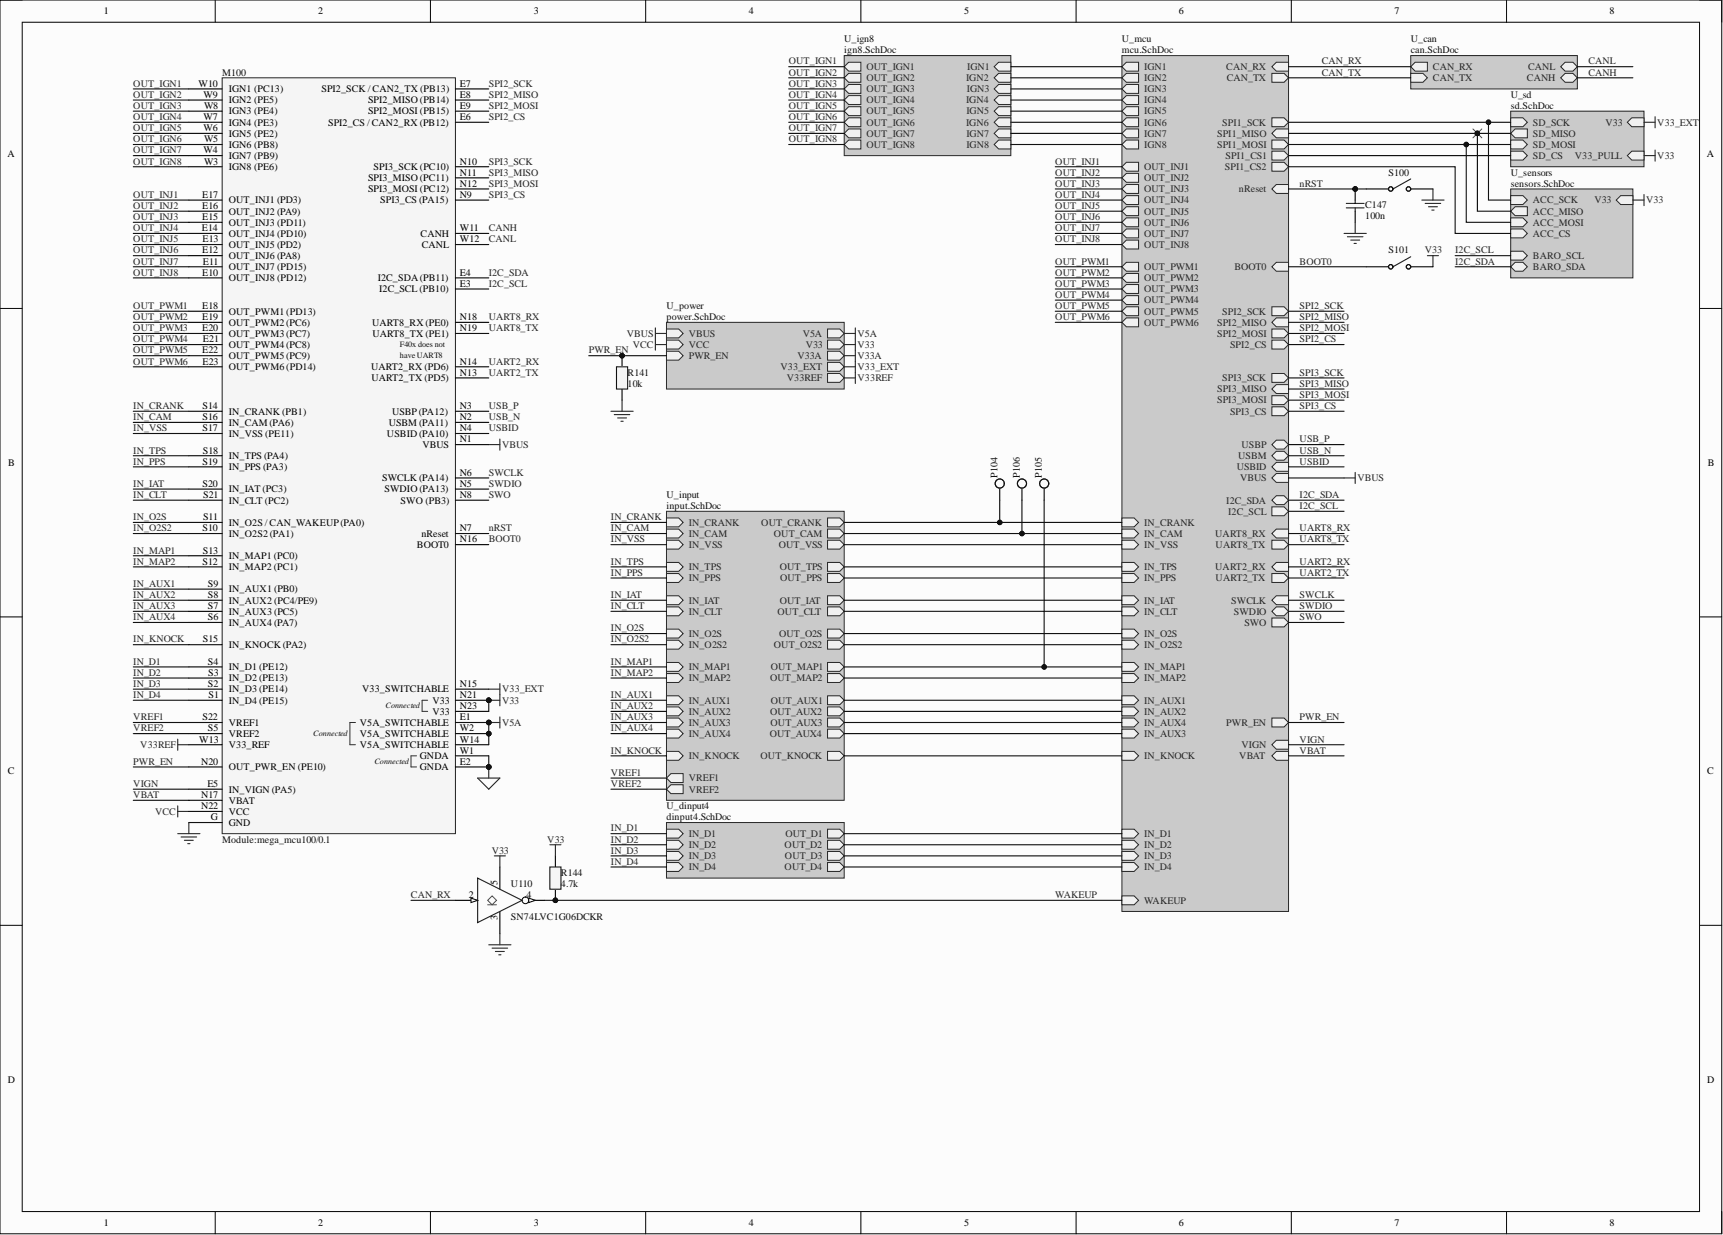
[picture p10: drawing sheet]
<svg xmlns="http://www.w3.org/2000/svg" width="393mm" height="282mm" viewBox="0 0 393 282" stroke-linecap="round" stroke-linejoin="round" font-family="sans-serif">
<defs><g id="words">
<g font-size="2.3">
<text x="23.7" y="3.3">1</text>
<text x="72.6" y="3.3">2</text>
<text x="121.9" y="3.3">3</text>
<text x="170.9" y="3.3">4</text>
<text x="220.1" y="3.3">5</text>
<text x="269.1" y="3.3">6</text>
<text x="318.3" y="3.3">7</text>
<text x="367.4" y="3.3">8</text>
<text x="45.3" y="19.8">W10</text>
<text x="46.5" y="22.3">W9</text>
<text x="52.2" y="23.6">IGN2 (PE5)</text>
<text x="52.2" y="21.1">IGN1 (PC13)</text>
<text x="73.4" y="21.1">SPI2_SCK / CAN2_TX (PB13)</text>
<text x="84" y="23.6">SPI2_MISO (PB14)</text>
<text x="105" y="19.8">E7</text>
<text x="105" y="22.3">E8</text>
<text x="46.5" y="29.9">W6</text>
<text x="46.5" y="27.4">W7</text>
<text x="46.6" y="24.9">W8</text>
<text x="52.2" y="28.7">IGN4 (PE3)</text>
<text x="52.2" y="26.1">IGN3 (PE4)</text>
<text x="74.9" y="28.7">SPI2_CS / CAN2_RX (PB12)</text>
<text x="84" y="26.1">SPI2_MOSI (PB15)</text>
<text x="105" y="24.9">E9</text>
<text x="105" y="27.4">E6</text>
<text x="1.7" y="35.9">A</text>
<text x="46.5" y="35">W4</text>
<text x="46.6" y="32.5">W5</text>
<text x="52.2" y="33.7">IGN6 (PB8)</text>
<text x="52.2" y="31.2">IGN5 (PE2)</text>
<text x="389.7" y="35.9">A</text>
<text x="46.6" y="37.5">W3</text>
<text x="52.2" y="38.8">IGN8 (PE6)</text>
<text x="52.2" y="36.3">IGN7 (PB9)</text>
<text x="84" y="41.4">SPI3_MISO (PC11)</text>
<text x="85.3" y="38.8">SPI3_SCK (PC10)</text>
<text x="105" y="37.5">N10</text>
<text x="105" y="40.1">N11</text>
<text x="46.2" y="45.2">E17</text>
<text x="46.2" y="47.7">E16</text>
<text x="52.2" y="46.4">OUT_INJ1 (PD3)</text>
<text x="84" y="43.9">SPI3_MOSI (PC12)</text>
<text x="86.8" y="46.4">SPI3_CS (PA15)</text>
<text x="105" y="45.2">N9</text>
<text x="105" y="42.6">N12</text>
<text x="46.1" y="52.8">E14</text>
<text x="46.2" y="50.2">E15</text>
<text x="52.2" y="49">OUT_INJ2 (PA9)</text>
<text x="52.2" y="51.5">OUT_INJ3 (PD11)</text>
<text x="105" y="52.8">W11</text>
<text x="46.2" y="57.8">E12</text>
<text x="46.2" y="55.3">E13</text>
<text x="52.2" y="54">OUT_INJ4 (PD10)</text>
<text x="52.2" y="56.6">OUT_INJ5 (PD2)</text>
<text x="52.2" y="59.1">OUT_INJ6 (PA8)</text>
<text x="96" y="54">CANH</text>
<text x="96.3" y="56.6">CANL</text>
<text x="105" y="55.3">W12</text>
<text x="46.2" y="62.9">E10</text>
<text x="46.3" y="60.4">E11</text>
<text x="52.2" y="61.6">OUT_INJ7 (PD15)</text>
<text x="52.2" y="64.2">OUT_INJ8 (PD12)</text>
<text x="86.2" y="64.2">I2C_SDA(PB11)</text>
<text x="105" y="65.5">E3</text>
<text x="105" y="62.9">E4</text>
<text x="46.2" y="70.5">E18</text>
<text x="52.2" y="71.8">OUT_PWM1 (PD13)</text>
<text x="86.6" y="66.7">I2C_SCL (PB10)</text>
<text x="46.2" y="73.1">E19</text>
<text x="46.2" y="75.6">E20</text>
<text x="52.2" y="74.3">OUT_PWM2 (PC6)</text>
<text x="52.2" y="76.9">OUT_PWM3 (PC7)</text>
<text x="85" y="74.3">UART8_RX (PE0)</text>
<text x="85" y="76.9">UART8_TX (PE1)</text>
<text x="105" y="73.1">N18</text>
<text x="105" y="75.6">N19</text>
<text x="46.2" y="80.7">E22</text>
<text x="46.2" y="83.2">E23</text>
<text x="46.3" y="78.1">E21</text>
<text x="52.2" y="79.4">OUT_PWM4 (PC8)</text>
<text x="52.2" y="81.9">OUT_PWM5 (PC9)</text>
<text x="105" y="83.2">N14</text>
<text x="52.2" y="84.5">OUT_PWM6 (PD14)</text>
<text x="84.7" y="84.5">UART2_RX (PD6)</text>
<text x="84.8" y="87">UART2_TX (PD5)</text>
<text x="105" y="85.7">N13</text>
<text x="46.2" y="93.4">S14</text>
<text x="46.2" y="95.9">S16</text>
<text x="52.2" y="94.6">IN_CRANK (PB1)</text>
<text x="89.5" y="94.6">USBP (PA12)</text>
<text x="105" y="95.9">N2</text>
<text x="105" y="93.4">N3</text>
<text x="46.2" y="98.4">S17</text>
<text x="52.2" y="97.2">IN_CAM (PA6)</text>
<text x="52.2" y="99.7">IN_VSS (PE11)</text>
<text x="88.3" y="99.7">USBID (PA10)</text>
<text x="88.8" y="97.2">USBM (PA11)</text>
<text x="105" y="98.4">N4</text>
<text x="105" y="101">N1</text>
<text x="1.9" y="106.4">B</text>
<text x="46.2" y="106">S19</text>
<text x="46.3" y="103.5">S18</text>
<text x="52.2" y="104.8">IN_TPS (PA4)</text>
<text x="52.2" y="107.3">IN_PPS (PA3)</text>
<text x="96.4" y="102.2">VBUS</text>
<text x="389.8" y="106.4">B</text>
<text x="46.2" y="111.1">S20</text>
<text x="46.4" y="113.7">S21</text>
<text x="52.2" y="112.4">IN_IAT (PC3)</text>
<text x="87.2" y="109.8">SWCLK (PA14)</text>
<text x="87.7" y="112.4">SWDIO (PA13)</text>
<text x="105" y="113.7">N8</text>
<text x="105" y="111.1">N5</text>
<text x="105" y="108.6">N6</text>
<text x="46.4" y="118.7">S11</text>
<text x="52.2" y="120">IN_O2S / CAN_WAKEUP(PA0)</text>
<text x="52.2" y="114.9">IN_CLT (PC2)</text>
<text x="91.5" y="114.9">SWO (PB3)</text>
<text x="46.2" y="121.3">S10</text>
<text x="52.2" y="122.5">IN_O2S2 (PA1)</text>
<text x="95.2" y="125.1">BOOT0</text>
<text x="96.2" y="122.5">nReset</text>
<text x="105" y="123.8">N16</text>
<text x="105" y="121.3">N7</text>
<text x="46.2" y="128.9">S12</text>
<text x="46.3" y="126.3">S13</text>
<text x="52.2" y="130.1">IN_MAP2 (PC1)</text>
<text x="52.2" y="127.6">IN_MAP1 (PC0)</text>
<text x="47.4" y="136.5">S8</text>
<text x="47.4" y="133.9">S9</text>
<text x="52.2" y="137.8">IN_AUX2 (PC4/PE9)</text>
<text x="52.2" y="135.2">IN_AUX1 (PB0)</text>
<text x="47.4" y="141.6">S6</text>
<text x="47.4" y="139">S7</text>
<text x="52.2" y="142.8">IN_AUX4 (PA7)</text>
<text x="52.2" y="140.3">IN_AUX3 (PC5)</text>
<text x="46.3" y="146.6">S15</text>
<text x="52.2" y="147.9">IN_KNOCK (PA2)</text>
<text x="47.4" y="151.7">S4</text>
<text x="47.5" y="154.2">S3</text>
<text x="52.2" y="155.5">IN_D2 (PE13)</text>
<text x="52.2" y="153">IN_D1 (PE12)</text>
<text x="47.4" y="156.8">S2</text>
<text x="47.6" y="159.3">S1</text>
<text x="52.2" y="160.6">IN_D4 (PE15)</text>
<text x="52.2" y="158">IN_D3 (PE14)</text>
<text x="82.7" y="158">V33_SWITCHABLE</text>
<text x="98.7" y="160.6">V33</text>
<text x="105" y="159.3">N21</text>
<text x="105" y="161.9">N23</text>
<text x="105" y="156.8">N15</text>
<text x="46.2" y="164.4">S22</text>
<text x="47.4" y="166.9">S5</text>
<text x="52.2" y="165.7">VREF1</text>
<text x="82.2" y="165.7">V5A_SWITCHABLE</text>
<text x="98.7" y="163.1">V33</text>
<text x="105" y="164.4">E1</text>
<text x="105" y="166.9">W2</text>
<text x="45.5" y="169.5">W13</text>
<text x="52.2" y="168.2">VREF2</text>
<text x="52.2" y="170.7">V33_REF</text>
<text x="82.2" y="168.2">V5A_SWITCHABLE</text>
<text x="82.2" y="170.7">V5A_SWITCHABLE</text>
<text x="95.9" y="173.3">GNDA</text>
<text x="105" y="172">W1</text>
<text x="105" y="169.5">W14</text>
<text x="1.8" y="176.7">C</text>
<text x="45.9" y="174.5">N20</text>
<text x="47.3" y="179.6">E5</text>
<text x="52.2" y="175.8">OUT_PWR_EN (PE10)</text>
<text x="95.9" y="175.8">GNDA</text>
<text x="105" y="174.5">E2</text>
<text x="389.8" y="176.7">C</text>
<text x="45.9" y="182.1">N17</text>
<text x="45.9" y="184.7">N22</text>
<text x="52.2" y="183.4">VBAT</text>
<text x="52.2" y="186">VCC</text>
<text x="52.2" y="180.9">IN_VIGN (PA5)</text>
<text x="48.1" y="187.2">G</text>
<text x="52.2" y="188.5">GND</text>
<text x="113.6" y="201.9" transform="rotate(-90 113.6 201.9)">5</text>
<text x="107" y="205">2</text>
<text x="113.6" y="210" transform="rotate(-90 113.6 210)">3</text>
<text x="120.2" y="205">4</text>
<text x="1.8" y="247.2">D</text>
<text x="389.8" y="247.2">D</text>
<text x="23.7" y="279.8">1</text>
<text x="72.6" y="279.8">2</text>
<text x="121.9" y="279.8">3</text>
<text x="170.9" y="279.8">4</text>
<text x="220.1" y="279.8">5</text>
<text x="269.1" y="279.8">6</text>
<text x="318.3" y="279.8">7</text>
<text x="367.4" y="279.8">8</text>
</g>
<g font-size="2.3" fill="#0e0e0e">
<text x="192.7" y="9.6">U_ign8</text>
<text x="256.1" y="9.6">U_mcu</text>
<text x="322.1" y="9.6">U_can</text>
<text x="50.7" y="17.3">M100</text>
<text x="192.7" y="12.2">ign8.SchDoc</text>
<text x="256.1" y="12.2">mcu.SchDoc</text>
<text x="322.1" y="12.2">can.SchDoc</text>
<text x="344.9" y="22.3">U_sd</text>
<text x="344.9" y="24.9">sd.SchDoc</text>
<text x="317" y="40.1">S100</text>
<text x="344.9" y="40.1">U_sensors</text>
<text x="311.7" y="47.4">C147</text>
<text x="344.9" y="42.6">sensors.SchDoc</text>
<text x="311.7" y="50">100n</text>
<text x="317" y="57.8">S101</text>
<text x="152.2" y="70.5">U_power</text>
<text x="152.2" y="73.1">power.SchDoc</text>
<text x="143.3" y="85.7">R141</text>
<text x="143.3" y="88.3">10k</text>
<text x="152.2" y="113.7">U_input</text>
<text x="227.7" y="109.1" transform="rotate(-90 227.7 109.1)">P104</text>
<text x="232.8" y="109.1" transform="rotate(-90 232.8 109.1)">P106</text>
<text x="237.9" y="109.1" transform="rotate(-90 237.9 109.1)">P105</text>
<text x="152.2" y="116.2">input.SchDoc</text>
<text x="152.2" y="184.7">U_dinput4</text>
<text x="152.2" y="187.2">dinput4.SchDoc</text>
<text x="50.7" y="192.3">Module:mega_mcu100/0.1</text>
<text x="116.7" y="202.4">U110</text>
<text x="128.1" y="199.9">R144</text>
<text x="128.1" y="202.4">4.7k</text>
<text x="116.7" y="210.1">SN74LVC1G06DCKR</text>
</g>
<g font-size="2.3" fill="#262626">
<text x="180" y="14.7">OUT_IGN1</text>
<text x="180" y="17.3">OUT_IGN2</text>
<text x="197.8" y="16">OUT_IGN1</text>
<text x="220.8" y="16">IGN1</text>
<text x="261.2" y="16">IGN1</text>
<text x="280" y="16">CAN_RX</text>
<text x="301.8" y="14.7">CAN_RX</text>
<text x="301.8" y="17.3">CAN_TX</text>
<text x="327.1" y="16">CAN_RX</text>
<text x="348.9" y="16">CANL</text>
<text x="362.6" y="14.7">CANL</text>
<text x="362.6" y="17.3">CANH</text>
<text x="30.4" y="19.8">OUT_IGN1</text>
<text x="30.4" y="22.3">OUT_IGN2</text>
<text x="111.6" y="19.8">SPI2_SCK</text>
<text x="111.6" y="22.3">SPI2_MISO</text>
<text x="180" y="19.8">OUT_IGN3</text>
<text x="180" y="22.3">OUT_IGN4</text>
<text x="197.8" y="18.5">OUT_IGN2</text>
<text x="197.8" y="21.1">OUT_IGN3</text>
<text x="197.8" y="23.6">OUT_IGN4</text>
<text x="220.5" y="18.5">IGN2</text>
<text x="220.5" y="23.6">IGN4</text>
<text x="220.7" y="21.1">IGN3</text>
<text x="261.2" y="18.5">IGN2</text>
<text x="261.2" y="21.1">IGN3</text>
<text x="261.2" y="23.6">IGN4</text>
<text x="280" y="18.5">CAN_TX</text>
<text x="327.1" y="18.5">CAN_TX</text>
<text x="348.6" y="18.5">CANH</text>
<text x="30.4" y="24.9">OUT_IGN3</text>
<text x="30.4" y="27.4">OUT_IGN4</text>
<text x="30.4" y="29.9">OUT_IGN5</text>
<text x="111.6" y="24.9">SPI2_MOSI</text>
<text x="111.6" y="27.4">SPI2_CS</text>
<text x="180" y="24.9">OUT_IGN5</text>
<text x="180" y="27.4">OUT_IGN6</text>
<text x="180" y="29.9">OUT_IGN7</text>
<text x="197.8" y="26.1">OUT_IGN5</text>
<text x="197.8" y="28.7">OUT_IGN6</text>
<text x="220.5" y="28.7">IGN6</text>
<text x="220.6" y="26.1">IGN5</text>
<text x="261.2" y="26.1">IGN5</text>
<text x="261.2" y="28.7">IGN6</text>
<text x="279" y="28.7">SPI1_SCK</text>
<text x="350" y="28.7">SD_SCK</text>
<text x="366.5" y="28.7">V33</text>
<text x="378.4" y="28.7">V33_EXT</text>
<text x="30.4" y="32.5">OUT_IGN6</text>
<text x="30.4" y="35">OUT_IGN7</text>
<text x="180" y="32.5">OUT_IGN8</text>
<text x="197.8" y="31.2">OUT_IGN7</text>
<text x="197.8" y="33.7">OUT_IGN8</text>
<text x="220.6" y="31.2">IGN7</text>
<text x="220.6" y="33.7">IGN8</text>
<text x="261.2" y="33.7">IGN8</text>
<text x="261.2" y="31.2">IGN7</text>
<text x="277.8" y="31.2">SPI1_MISO</text>
<text x="277.8" y="33.7">SPI1_MOSI</text>
<text x="350" y="33.7">SD_MOSI</text>
<text x="350" y="31.2">SD_MISO</text>
<text x="30.4" y="37.5">OUT_IGN8</text>
<text x="111.6" y="37.5">SPI3_SCK</text>
<text x="111.6" y="40.1">SPI3_MISO</text>
<text x="240.9" y="37.5">OUT_INJ1</text>
<text x="240.9" y="40.1">OUT_INJ2</text>
<text x="261.2" y="41.4">OUT_INJ2</text>
<text x="261.2" y="38.8">OUT_INJ1</text>
<text x="279.6" y="38.8">SPI1_CS2</text>
<text x="279.8" y="36.3">SPI1_CS1</text>
<text x="350" y="36.3">SD_CS</text>
<text x="359.5" y="36.3">V33_PULL</text>
<text x="378.4" y="36.3">V33</text>
<text x="30.4" y="45.2">OUT_INJ1</text>
<text x="30.4" y="47.7">OUT_INJ2</text>
<text x="111.6" y="42.6">SPI3_MOSI</text>
<text x="111.6" y="45.2">SPI3_CS</text>
<text x="240.9" y="42.6">OUT_INJ3</text>
<text x="240.9" y="45.2">OUT_INJ4</text>
<text x="240.9" y="47.7">OUT_INJ5</text>
<text x="261.2" y="43.9">OUT_INJ3</text>
<text x="261.2" y="46.4">OUT_INJ4</text>
<text x="282.8" y="43.9">nReset</text>
<text x="296.7" y="42.6">nRST</text>
<text x="350" y="46.4">ACC_SCK</text>
<text x="364" y="46.4">V33</text>
<text x="375.8" y="46.4">V33</text>
<text x="30.4" y="50.2">OUT_INJ3</text>
<text x="30.4" y="52.8">OUT_INJ4</text>
<text x="111.6" y="52.8">CANH</text>
<text x="240.9" y="50.2">OUT_INJ6</text>
<text x="240.9" y="52.8">OUT_INJ7</text>
<text x="261.2" y="51.5">OUT_INJ6</text>
<text x="261.2" y="49">OUT_INJ5</text>
<text x="350" y="49">ACC_MISO</text>
<text x="350" y="51.5">ACC_MOSI</text>
<text x="30.4" y="55.3">OUT_INJ5</text>
<text x="30.4" y="57.8">OUT_INJ6</text>
<text x="111.6" y="55.3">CANL</text>
<text x="240.9" y="55.3">OUT_INJ8</text>
<text x="261.2" y="54">OUT_INJ7</text>
<text x="261.2" y="56.6">OUT_INJ8</text>
<text x="325.3" y="57.8">V33</text>
<text x="332.2" y="57.8">I2C_SCL</text>
<text x="350" y="54">ACC_CS</text>
<text x="350" y="59.1">BARO_SCL</text>
<text x="30.4" y="60.4">OUT_INJ7</text>
<text x="30.4" y="62.9">OUT_INJ8</text>
<text x="111.6" y="62.9">I2C_SDA</text>
<text x="111.6" y="65.5">I2C_SCL</text>
<text x="240.9" y="60.4">OUT_PWM1</text>
<text x="240.9" y="62.9">OUT_PWM2</text>
<text x="240.9" y="65.5">OUT_PWM3</text>
<text x="261.2" y="61.6">OUT_PWM1</text>
<text x="261.2" y="64.2">OUT_PWM2</text>
<text x="281.8" y="61.6">BOOT0</text>
<text x="296.7" y="60.4">BOOT0</text>
<text x="332.2" y="60.4">I2C_SDA</text>
<text x="350" y="61.6">BARO_SDA</text>
<text x="30.4" y="70.5">OUT_PWM1</text>
<text x="240.9" y="68">OUT_PWM4</text>
<text x="240.9" y="70.5">OUT_PWM5</text>
<text x="261.2" y="66.7">OUT_PWM3</text>
<text x="261.2" y="69.3">OUT_PWM4</text>
<text x="261.2" y="71.8">OUT_PWM5</text>
<text x="279" y="71.8">SPI2_SCK</text>
<text x="296.7" y="70.5">SPI2_SCK</text>
<text x="30.4" y="73.1">OUT_PWM2</text>
<text x="30.4" y="75.6">OUT_PWM3</text>
<text x="111.6" y="73.1">UART8_RX</text>
<text x="111.6" y="75.6">UART8_TX</text>
<text x="143.1" y="76.9">VBUS</text>
<text x="157.2" y="76.9">VBUS</text>
<text x="183.3" y="76.9">V5A</text>
<text x="195.8" y="76.9">V5A</text>
<text x="240.9" y="73.1">OUT_PWM6</text>
<text x="261.2" y="74.3">OUT_PWM6</text>
<text x="277.8" y="76.9">SPI2_MOSI</text>
<text x="277.8" y="74.3">SPI2_MISO</text>
<text x="296.7" y="73.1">SPI2_MISO</text>
<text x="296.7" y="75.6">SPI2_MOSI</text>
<text x="30.4" y="78.1">OUT_PWM4</text>
<text x="30.4" y="80.7">OUT_PWM5</text>
<text x="30.4" y="83.2">OUT_PWM6</text>
<text x="111.6" y="83.2">UART2_RX</text>
<text x="134.4" y="80.7">PWR_EN</text>
<text x="144.5" y="79.4">VCC</text>
<text x="157.2" y="81.9">PWR_EN</text>
<text x="157.2" y="79.4">VCC</text>
<text x="182.1" y="81.9">V33A</text>
<text x="183.9" y="79.4">V33</text>
<text x="195.8" y="79.4">V33</text>
<text x="195.8" y="81.9">V33A</text>
<text x="280.8" y="79.4">SPI2_CS</text>
<text x="296.7" y="78.1">SPI2_CS</text>
<text x="111.6" y="85.7">UART2_TX</text>
<text x="178.2" y="84.5">V33_EXT</text>
<text x="179.6" y="87">V33REF</text>
<text x="195.8" y="84.5">V33_EXT</text>
<text x="195.8" y="87">V33REF</text>
<text x="277.8" y="89.6">SPI3_MISO</text>
<text x="279" y="87">SPI3_SCK</text>
<text x="296.7" y="85.7">SPI3_SCK</text>
<text x="296.7" y="88.3">SPI3_MISO</text>
<text x="30.4" y="93.4">IN_CRANK</text>
<text x="30.4" y="95.9">IN_CAM</text>
<text x="111.6" y="93.4">USB_P</text>
<text x="111.6" y="95.9">USB_N</text>
<text x="277.8" y="92.1">SPI3_MOSI</text>
<text x="280.8" y="94.6">SPI3_CS</text>
<text x="296.7" y="90.8">SPI3_MOSI</text>
<text x="296.7" y="93.4">SPI3_CS</text>
<text x="30.4" y="98.4">IN_VSS</text>
<text x="111.6" y="98.4">USBID</text>
<text x="296.7" y="101">USB_P</text>
<text x="30.4" y="103.5">IN_TPS</text>
<text x="30.4" y="106">IN_PPS</text>
<text x="114.6" y="102.2">VBUS</text>
<text x="282.3" y="107.3">USBID</text>
<text x="282.7" y="104.8">USBM</text>
<text x="283.4" y="102.2">USBP</text>
<text x="296.7" y="103.5">USB_N</text>
<text x="296.7" y="106">USBID</text>
<text x="30.4" y="111.1">IN_IAT</text>
<text x="30.4" y="113.7">IN_CLT</text>
<text x="111.6" y="108.6">SWCLK</text>
<text x="111.6" y="111.1">SWDIO</text>
<text x="111.6" y="113.7">SWO</text>
<text x="283.1" y="109.8">VBUS</text>
<text x="296.7" y="113.7">I2C_SDA</text>
<text x="309.9" y="109.8">VBUS</text>
<text x="30.4" y="118.7">IN_O2S</text>
<text x="139.5" y="118.7">IN_CRANK</text>
<text x="157.2" y="120">IN_CRANK</text>
<text x="173.8" y="120">OUT_CRANK</text>
<text x="261.2" y="120">IN_CRANK</text>
<text x="280" y="114.9">I2C_SDA</text>
<text x="280.4" y="117.5">I2C_SCL</text>
<text x="296.7" y="116.2">I2C_SCL</text>
<text x="30.4" y="121.3">IN_O2S2</text>
<text x="111.6" y="121.3">nRST</text>
<text x="111.6" y="123.8">BOOT0</text>
<text x="139.5" y="121.3">IN_CAM</text>
<text x="139.5" y="123.8">IN_VSS</text>
<text x="157.2" y="122.5">IN_CAM</text>
<text x="157.2" y="125.1">IN_VSS</text>
<text x="176.7" y="122.5">OUT_CAM</text>
<text x="177.8" y="125.1">OUT_VSS</text>
<text x="261.2" y="122.5">IN_CAM</text>
<text x="261.2" y="125.1">IN_VSS</text>
<text x="277.4" y="122.5">UART8_RX</text>
<text x="277.5" y="125.1">UART8_TX</text>
<text x="296.7" y="121.3">UART8_RX</text>
<text x="296.7" y="123.8">UART8_TX</text>
<text x="30.4" y="126.3">IN_MAP1</text>
<text x="30.4" y="128.9">IN_MAP2</text>
<text x="139.5" y="128.9">IN_TPS</text>
<text x="139.5" y="131.4">IN_PPS</text>
<text x="157.2" y="130.1">IN_TPS</text>
<text x="178" y="130.1">OUT_TPS</text>
<text x="261.2" y="130.1">IN_TPS</text>
<text x="277.4" y="130.1">UART2_RX</text>
<text x="296.7" y="128.9">UART2_RX</text>
<text x="296.7" y="131.4">UART2_TX</text>
<text x="30.4" y="133.9">IN_AUX1</text>
<text x="30.4" y="136.5">IN_AUX2</text>
<text x="139.5" y="136.5">IN_IAT</text>
<text x="157.2" y="137.8">IN_IAT</text>
<text x="157.2" y="132.7">IN_PPS</text>
<text x="178" y="137.8">OUT_IAT</text>
<text x="178.1" y="132.7">OUT_PPS</text>
<text x="261.2" y="132.7">IN_PPS</text>
<text x="261.2" y="137.8">IN_IAT</text>
<text x="277.5" y="132.7">UART2_TX</text>
<text x="281.1" y="137.8">SWCLK</text>
<text x="296.7" y="136.5">SWCLK</text>
<text x="30.4" y="139">IN_AUX3</text>
<text x="30.4" y="141.6">IN_AUX4</text>
<text x="139.5" y="139">IN_CLT</text>
<text x="157.2" y="140.3">IN_CLT</text>
<text x="177.5" y="140.3">OUT_CLT</text>
<text x="261.2" y="140.3">IN_CLT</text>
<text x="281.7" y="140.3">SWDIO</text>
<text x="284.1" y="142.8">SWO</text>
<text x="296.7" y="139">SWDIO</text>
<text x="296.7" y="141.6">SWO</text>
<text x="30.4" y="146.6">IN_KNOCK</text>
<text x="139.5" y="144.1">IN_O2S</text>
<text x="139.5" y="146.6">IN_O2S2</text>
<text x="157.2" y="145.4">IN_O2S</text>
<text x="157.2" y="147.9">IN_O2S2</text>
<text x="176.7" y="147.9">OUT_O2S2</text>
<text x="177.8" y="145.4">OUT_O2S</text>
<text x="261.2" y="145.4">IN_O2S</text>
<text x="261.2" y="147.9">IN_O2S2</text>
<text x="30.4" y="151.7">IN_D1</text>
<text x="30.4" y="154.2">IN_D2</text>
<text x="139.5" y="151.7">IN_MAP1</text>
<text x="139.5" y="154.2">IN_MAP2</text>
<text x="157.2" y="153">IN_MAP1</text>
<text x="157.2" y="155.5">IN_MAP2</text>
<text x="175.8" y="155.5">OUT_MAP2</text>
<text x="176" y="153">OUT_MAP1</text>
<text x="261.2" y="153">IN_MAP1</text>
<text x="261.2" y="155.5">IN_MAP2</text>
<text x="30.4" y="156.8">IN_D3</text>
<text x="30.4" y="159.3">IN_D4</text>
<text x="114.6" y="160.6">V33</text>
<text x="114.6" y="158">V33_EXT</text>
<text x="139.5" y="159.3">IN_AUX1</text>
<text x="139.5" y="161.9">IN_AUX2</text>
<text x="157.2" y="160.6">IN_AUX1</text>
<text x="176" y="160.6">OUT_AUX1</text>
<text x="261.2" y="160.6">IN_AUX1</text>
<text x="30.4" y="164.4">VREF1</text>
<text x="30.4" y="166.9">VREF2</text>
<text x="114.6" y="165.7">V5A</text>
<text x="139.5" y="164.4">IN_AUX3</text>
<text x="139.5" y="166.9">IN_AUX4</text>
<text x="157.2" y="163.1">IN_AUX2</text>
<text x="157.2" y="165.7">IN_AUX3</text>
<text x="175.8" y="163.1">OUT_AUX2</text>
<text x="175.9" y="165.7">OUT_AUX3</text>
<text x="261.2" y="163.1">IN_AUX2</text>
<text x="261.2" y="165.7">IN_AUX4</text>
<text x="280" y="165.7">PWR_EN</text>
<text x="296.7" y="164.4">PWR_EN</text>
<text x="32" y="170.7">V33REF</text>
<text x="139.5" y="172">IN_KNOCK</text>
<text x="157.2" y="173.3">IN_KNOCK</text>
<text x="157.2" y="168.2">IN_AUX4</text>
<text x="173.6" y="173.3">OUT_KNOCK</text>
<text x="175.7" y="168.2">OUT_AUX4</text>
<text x="261.2" y="173.3">IN_KNOCK</text>
<text x="261.2" y="168.2">IN_AUX3</text>
<text x="282.9" y="173.3">VBAT</text>
<text x="283.4" y="170.7">VIGN</text>
<text x="296.7" y="169.5">VIGN</text>
<text x="296.7" y="172">VBAT</text>
<text x="30.4" y="179.6">VIGN</text>
<text x="30.4" y="174.5">PWR_EN</text>
<text x="139.5" y="177.1">VREF1</text>
<text x="139.5" y="179.6">VREF2</text>
<text x="157.2" y="178.3">VREF1</text>
<text x="30.4" y="182.1">VBAT</text>
<text x="35.4" y="186">VCC</text>
<text x="157.2" y="180.9">VREF2</text>
<text x="139.5" y="189.8">IN_D1</text>
<text x="157.2" y="191">IN_D1</text>
<text x="179.3" y="191">OUT_D1</text>
<text x="261.2" y="191">IN_D1</text>
<text x="112.3" y="194.8">V33</text>
<text x="124.9" y="192.3">V33</text>
<text x="139.5" y="192.3">IN_D2</text>
<text x="139.5" y="194.8">IN_D3</text>
<text x="139.5" y="197.4">IN_D4</text>
<text x="157.2" y="193.6">IN_D2</text>
<text x="157.2" y="196.1">IN_D3</text>
<text x="179.1" y="193.6">OUT_D2</text>
<text x="179.2" y="196.1">OUT_D3</text>
<text x="261.2" y="193.6">IN_D2</text>
<text x="261.2" y="196.1">IN_D3</text>
<text x="157.2" y="198.6">IN_D4</text>
<text x="179.1" y="198.6">OUT_D4</text>
<text x="261.2" y="198.6">IN_D4</text>
<text x="93.8" y="205">CAN_RX</text>
<text x="240.9" y="205">WAKEUP</text>
<text x="261.2" y="206.2">WAKEUP</text>
</g>
<g font-size="1.9" fill="#0e0e0e">
<text x="91.3" y="79.2">F40x does not</text>
<text x="91.3" y="81.8">have UART8</text>
<text x="88" y="161.7">Connected</text>
<text x="71.5" y="168">Connected</text>
<text x="85.5" y="174.4">Connected</text>
</g>
</g></defs>
<path d="M0 0h393.1v281.6h-393.1z" fill-rule="evenodd" fill="#fcfcfc"/>
<path d="M0 0h393.1v281.6h-393.1z" fill="none" stroke="#000" stroke-width=".23"/>
<path d="M5.1 5.1h382.9v271.4h-382.9z" fill-rule="evenodd" fill="#fcfcfc"/>
<g fill="none" stroke="#000" stroke-width=".23">
<path d="M0 0h5.1M5.1 5.1h382.9v271.4h-382.9zM49.1 0v5.1M98.3 0v5.1M147.4 0v5.1M196.5 0v5.1M245.7 0v5.1M294.8 0v5.1M343.9 0v5.1M388 0h5.1v5.1M0 70.4h5.1M388 70.4h5.1"/>
<path d="M0 140.8h5.1M388 140.8h5.1M0 211.2h5.1M388 211.2h5.1M49.1 276.5v5.1M98.3 276.5v5.1M147.4 276.5v5.1M196.5 276.5v5.1M245.7 276.5v5.1M294.8 276.5v5.1M343.9 276.5v5.1M393.1 276.5v5.1"/>
</g>
<path d="M152.2 116.7h40.5v66h-40.5z" fill-rule="evenodd" fill="#cacaca"/>
<path d="M152.2 116.7h40.5v66h-40.5z" fill="none" stroke="#262626" stroke-width=".23"/>
<path d="M153.2 176.6h2.8v2h-2.8l-1-1z" fill-rule="evenodd" fill="#f0f0f0"/>
<path d="M153.2 176.6h2.8v2h-2.8l-1-1z" fill="none" stroke="#262626" stroke-width=".23"/>
<path d="M153.2 179.1h2.8v2h-2.8l-1-1z" fill-rule="evenodd" fill="#f0f0f0"/>
<path d="M153.2 179.1h2.8v2h-2.8l-1-1z" fill="none" stroke="#262626" stroke-width=".23"/>
<path d="M152.2 118.2h2.7l1.1 1-1.1 1h-2.7z" fill-rule="evenodd" fill="#f0f0f0"/>
<path d="M152.2 118.2h2.7l1.1 1-1.1 1h-2.7z" fill="none" stroke="#262626" stroke-width=".23"/>
<path d="M152.2 143.6h2.7l1.1 1-1.1 1h-2.7z" fill-rule="evenodd" fill="#f0f0f0"/>
<path d="M152.2 143.6h2.7l1.1 1-1.1 1h-2.7z" fill="none" stroke="#262626" stroke-width=".23"/>
<path d="M152.2 128.4h2.7l1.1 1-1.1 1h-2.7z" fill-rule="evenodd" fill="#f0f0f0"/>
<path d="M152.2 128.4h2.7l1.1 1-1.1 1h-2.7z" fill="none" stroke="#262626" stroke-width=".23"/>
<path d="M152.2 171.5h2.7l1.1 1-1.1 1h-2.7z" fill-rule="evenodd" fill="#f0f0f0"/>
<path d="M152.2 171.5h2.7l1.1 1-1.1 1h-2.7z" fill="none" stroke="#262626" stroke-width=".23"/>
<path d="M152.2 120.8h2.7l1.1 1-1.1 1h-2.7z" fill-rule="evenodd" fill="#f0f0f0"/>
<path d="M152.2 120.8h2.7l1.1 1-1.1 1h-2.7z" fill="none" stroke="#262626" stroke-width=".23"/>
<path d="M152.2 138.5h2.7l1.1 1-1.1 1h-2.7z" fill-rule="evenodd" fill="#f0f0f0"/>
<path d="M152.2 138.5h2.7l1.1 1-1.1 1h-2.7z" fill="none" stroke="#262626" stroke-width=".23"/>
<path d="M152.2 136h2.7l1.1 1-1.1 1h-2.7z" fill-rule="evenodd" fill="#f0f0f0"/>
<path d="M152.2 136h2.7l1.1 1-1.1 1h-2.7z" fill="none" stroke="#262626" stroke-width=".23"/>
<path d="M152.2 123.3h2.7l1.1 1-1.1 1h-2.7z" fill-rule="evenodd" fill="#f0f0f0"/>
<path d="M152.2 123.3h2.7l1.1 1-1.1 1h-2.7z" fill="none" stroke="#262626" stroke-width=".23"/>
<path d="M152.2 151.2h2.7l1.1 1-1.1 1h-2.7z" fill-rule="evenodd" fill="#f0f0f0"/>
<path d="M152.2 151.2h2.7l1.1 1-1.1 1h-2.7z" fill="none" stroke="#262626" stroke-width=".23"/>
<path d="M152.2 153.7h2.7l1.1 1.1-1.1 1h-2.7z" fill-rule="evenodd" fill="#f0f0f0"/>
<path d="M152.2 153.7h2.7l1.1 1.1-1.1 1h-2.7z" fill="none" stroke="#262626" stroke-width=".23"/>
<path d="M152.2 130.9h2.7l1.1 1-1.1 1h-2.7z" fill-rule="evenodd" fill="#f0f0f0"/>
<path d="M152.2 130.9h2.7l1.1 1-1.1 1h-2.7z" fill="none" stroke="#262626" stroke-width=".23"/>
<path d="M152.2 146.1h2.7l1.1 1-1.1 1.1h-2.7z" fill-rule="evenodd" fill="#f0f0f0"/>
<path d="M152.2 146.1h2.7l1.1 1-1.1 1.1h-2.7z" fill="none" stroke="#262626" stroke-width=".23"/>
<path d="M152.2 158.8h2.7l1.1 1-1.1 1h-2.7z" fill-rule="evenodd" fill="#f0f0f0"/>
<path d="M152.2 158.8h2.7l1.1 1-1.1 1h-2.7z" fill="none" stroke="#262626" stroke-width=".23"/>
<path d="M152.2 161.3h2.7l1.1 1.1-1.1 1h-2.7z" fill-rule="evenodd" fill="#f0f0f0"/>
<path d="M152.2 161.3h2.7l1.1 1.1-1.1 1h-2.7z" fill="none" stroke="#262626" stroke-width=".23"/>
<path d="M152.2 163.9h2.7l1.1 1-1.1 1h-2.7z" fill-rule="evenodd" fill="#f0f0f0"/>
<path d="M152.2 163.9h2.7l1.1 1-1.1 1h-2.7z" fill="none" stroke="#262626" stroke-width=".23"/>
<path d="M152.2 166.4h2.7l1.1 1-1.1 1.1h-2.7z" fill-rule="evenodd" fill="#f0f0f0"/>
<path d="M152.2 166.4h2.7l1.1 1-1.1 1.1h-2.7z" fill="none" stroke="#262626" stroke-width=".23"/>
<path d="M188.9 118.2h2.8l1 1-1 1h-2.8z" fill-rule="evenodd" fill="#f0f0f0"/>
<path d="M188.9 118.2h2.8l1 1-1 1h-2.8z" fill="none" stroke="#262626" stroke-width=".23"/>
<path d="M188.9 143.6h2.8l1 1-1 1h-2.8z" fill-rule="evenodd" fill="#f0f0f0"/>
<path d="M188.9 143.6h2.8l1 1-1 1h-2.8z" fill="none" stroke="#262626" stroke-width=".23"/>
<path d="M188.9 128.4h2.8l1 1-1 1h-2.8z" fill-rule="evenodd" fill="#f0f0f0"/>
<path d="M188.9 128.4h2.8l1 1-1 1h-2.8z" fill="none" stroke="#262626" stroke-width=".23"/>
<path d="M188.9 171.5h2.8l1 1-1 1h-2.8z" fill-rule="evenodd" fill="#f0f0f0"/>
<path d="M188.9 171.5h2.8l1 1-1 1h-2.8z" fill="none" stroke="#262626" stroke-width=".23"/>
<path d="M188.9 120.8h2.8l1 1-1 1h-2.8z" fill-rule="evenodd" fill="#f0f0f0"/>
<path d="M188.9 120.8h2.8l1 1-1 1h-2.8z" fill="none" stroke="#262626" stroke-width=".23"/>
<path d="M188.9 138.5h2.8l1 1-1 1h-2.8z" fill-rule="evenodd" fill="#f0f0f0"/>
<path d="M188.9 138.5h2.8l1 1-1 1h-2.8z" fill="none" stroke="#262626" stroke-width=".23"/>
<path d="M188.9 136h2.8l1 1-1 1h-2.8z" fill-rule="evenodd" fill="#f0f0f0"/>
<path d="M188.9 136h2.8l1 1-1 1h-2.8z" fill="none" stroke="#262626" stroke-width=".23"/>
<path d="M188.9 123.3h2.8l1 1-1 1h-2.8z" fill-rule="evenodd" fill="#f0f0f0"/>
<path d="M188.9 123.3h2.8l1 1-1 1h-2.8z" fill="none" stroke="#262626" stroke-width=".23"/>
<path d="M188.9 151.2h2.8l1 1-1 1h-2.8z" fill-rule="evenodd" fill="#f0f0f0"/>
<path d="M188.9 151.2h2.8l1 1-1 1h-2.8z" fill="none" stroke="#262626" stroke-width=".23"/>
<path d="M188.9 153.7h2.8l1 1.1-1 1h-2.8z" fill-rule="evenodd" fill="#f0f0f0"/>
<path d="M188.9 153.7h2.8l1 1.1-1 1h-2.8z" fill="none" stroke="#262626" stroke-width=".23"/>
<path d="M188.9 130.9h2.8l1 1-1 1h-2.8z" fill-rule="evenodd" fill="#f0f0f0"/>
<path d="M188.9 130.9h2.8l1 1-1 1h-2.8z" fill="none" stroke="#262626" stroke-width=".23"/>
<path d="M188.9 146.1h2.8l1 1-1 1.1h-2.8z" fill-rule="evenodd" fill="#f0f0f0"/>
<path d="M188.9 146.1h2.8l1 1-1 1.1h-2.8z" fill="none" stroke="#262626" stroke-width=".23"/>
<path d="M188.9 158.8h2.8l1 1-1 1h-2.8z" fill-rule="evenodd" fill="#f0f0f0"/>
<path d="M188.9 158.8h2.8l1 1-1 1h-2.8z" fill="none" stroke="#262626" stroke-width=".23"/>
<path d="M188.9 161.3h2.8l1 1.1-1 1h-2.8z" fill-rule="evenodd" fill="#f0f0f0"/>
<path d="M188.9 161.3h2.8l1 1.1-1 1h-2.8z" fill="none" stroke="#262626" stroke-width=".23"/>
<path d="M188.9 163.9h2.8l1 1-1 1h-2.8z" fill-rule="evenodd" fill="#f0f0f0"/>
<path d="M188.9 163.9h2.8l1 1-1 1h-2.8z" fill="none" stroke="#262626" stroke-width=".23"/>
<path d="M188.9 166.4h2.8l1 1-1 1.1h-2.8z" fill-rule="evenodd" fill="#f0f0f0"/>
<path d="M188.9 166.4h2.8l1 1-1 1.1h-2.8z" fill="none" stroke="#262626" stroke-width=".23"/>
<path d="M256.1 12.7h38.1v195.3h-38.1z" fill-rule="evenodd" fill="#cacaca"/>
<path d="M256.1 12.7h38.1v195.3h-38.1z" fill="none" stroke="#262626" stroke-width=".23"/>
<path d="M256.1 118.2h2.8l1 1-1 1h-2.8z" fill-rule="evenodd" fill="#f0f0f0"/>
<path d="M256.1 118.2h2.8l1 1-1 1h-2.8z" fill="none" stroke="#262626" stroke-width=".23"/>
<path d="M256.1 120.8h2.8l1 1-1 1h-2.8z" fill-rule="evenodd" fill="#f0f0f0"/>
<path d="M256.1 120.8h2.8l1 1-1 1h-2.8z" fill="none" stroke="#262626" stroke-width=".23"/>
<path d="M256.1 123.3h2.8l1 1-1 1h-2.8z" fill-rule="evenodd" fill="#f0f0f0"/>
<path d="M256.1 123.3h2.8l1 1-1 1h-2.8z" fill="none" stroke="#262626" stroke-width=".23"/>
<path d="M256.1 128.4h2.8l1 1-1 1h-2.8z" fill-rule="evenodd" fill="#f0f0f0"/>
<path d="M256.1 128.4h2.8l1 1-1 1h-2.8z" fill="none" stroke="#262626" stroke-width=".23"/>
<path d="M256.1 130.9h2.8l1 1-1 1h-2.8z" fill-rule="evenodd" fill="#f0f0f0"/>
<path d="M256.1 130.9h2.8l1 1-1 1h-2.8z" fill="none" stroke="#262626" stroke-width=".23"/>
<path d="M256.1 136h2.8l1 1-1 1h-2.8z" fill-rule="evenodd" fill="#f0f0f0"/>
<path d="M256.1 136h2.8l1 1-1 1h-2.8z" fill="none" stroke="#262626" stroke-width=".23"/>
<path d="M256.1 138.5h2.8l1 1-1 1h-2.8z" fill-rule="evenodd" fill="#f0f0f0"/>
<path d="M256.1 138.5h2.8l1 1-1 1h-2.8z" fill="none" stroke="#262626" stroke-width=".23"/>
<path d="M256.1 143.6h2.8l1 1-1 1h-2.8z" fill-rule="evenodd" fill="#f0f0f0"/>
<path d="M256.1 143.6h2.8l1 1-1 1h-2.8z" fill="none" stroke="#262626" stroke-width=".23"/>
<path d="M256.1 146.1h2.8l1 1-1 1.1h-2.8z" fill-rule="evenodd" fill="#f0f0f0"/>
<path d="M256.1 146.1h2.8l1 1-1 1.1h-2.8z" fill="none" stroke="#262626" stroke-width=".23"/>
<path d="M256.1 171.5h2.8l1 1-1 1h-2.8z" fill-rule="evenodd" fill="#f0f0f0"/>
<path d="M256.1 171.5h2.8l1 1-1 1h-2.8z" fill="none" stroke="#262626" stroke-width=".23"/>
<path d="M256.1 151.2h2.8l1 1-1 1h-2.8z" fill-rule="evenodd" fill="#f0f0f0"/>
<path d="M256.1 151.2h2.8l1 1-1 1h-2.8z" fill="none" stroke="#262626" stroke-width=".23"/>
<path d="M256.1 153.7h2.8l1 1.1-1 1h-2.8z" fill-rule="evenodd" fill="#f0f0f0"/>
<path d="M256.1 153.7h2.8l1 1.1-1 1h-2.8z" fill="none" stroke="#262626" stroke-width=".23"/>
<path d="M256.1 158.8h2.8l1 1-1 1h-2.8z" fill-rule="evenodd" fill="#f0f0f0"/>
<path d="M256.1 158.8h2.8l1 1-1 1h-2.8z" fill="none" stroke="#262626" stroke-width=".23"/>
<path d="M256.1 161.3h2.8l1 1.1-1 1h-2.8z" fill-rule="evenodd" fill="#f0f0f0"/>
<path d="M256.1 161.3h2.8l1 1.1-1 1h-2.8z" fill="none" stroke="#262626" stroke-width=".23"/>
<path d="M256.1 163.9h2.8l1 1-1 1h-2.8z" fill-rule="evenodd" fill="#f0f0f0"/>
<path d="M256.1 163.9h2.8l1 1-1 1h-2.8z" fill="none" stroke="#262626" stroke-width=".23"/>
<path d="M256.1 166.4h2.8l1 1-1 1.1h-2.8z" fill-rule="evenodd" fill="#f0f0f0"/>
<path d="M256.1 166.4h2.8l1 1-1 1.1h-2.8z" fill="none" stroke="#262626" stroke-width=".23"/>
<path d="M291.4 169h2.8v2h-2.8l-1-1z" fill-rule="evenodd" fill="#f0f0f0"/>
<path d="M291.4 169h2.8v2h-2.8l-1-1z" fill="none" stroke="#262626" stroke-width=".23"/>
<path d="M256.1 189.3h2.8l1 1-1 1h-2.8z" fill-rule="evenodd" fill="#f0f0f0"/>
<path d="M256.1 189.3h2.8l1 1-1 1h-2.8z" fill="none" stroke="#262626" stroke-width=".23"/>
<path d="M257.1 42.1h2.8v2h-2.8l-1-1z" fill-rule="evenodd" fill="#f0f0f0"/>
<path d="M257.1 42.1h2.8v2h-2.8l-1-1z" fill="none" stroke="#262626" stroke-width=".23"/>
<path d="M257.1 44.7h2.8v2h-2.8l-1-1z" fill-rule="evenodd" fill="#f0f0f0"/>
<path d="M257.1 44.7h2.8v2h-2.8l-1-1z" fill="none" stroke="#262626" stroke-width=".23"/>
<path d="M257.1 16.7h2.8v2.1h-2.8l-1-1z" fill-rule="evenodd" fill="#f0f0f0"/>
<path d="M257.1 16.7h2.8v2.1h-2.8l-1-1z" fill="none" stroke="#262626" stroke-width=".23"/>
<path d="M257.1 19.3h2.8v2h-2.8l-1-1z" fill-rule="evenodd" fill="#f0f0f0"/>
<path d="M257.1 19.3h2.8v2h-2.8l-1-1z" fill="none" stroke="#262626" stroke-width=".23"/>
<path d="M257.1 21.8h2.8v2h-2.8l-1-1z" fill-rule="evenodd" fill="#f0f0f0"/>
<path d="M257.1 21.8h2.8v2h-2.8l-1-1z" fill="none" stroke="#262626" stroke-width=".23"/>
<path d="M257.1 24.4h2.8v2h-2.8l-1-1z" fill-rule="evenodd" fill="#f0f0f0"/>
<path d="M257.1 24.4h2.8v2h-2.8l-1-1z" fill="none" stroke="#262626" stroke-width=".23"/>
<path d="M257.1 32h2.8v2h-2.8l-1-1z" fill-rule="evenodd" fill="#f0f0f0"/>
<path d="M257.1 32h2.8v2h-2.8l-1-1z" fill="none" stroke="#262626" stroke-width=".23"/>
<path d="M257.1 26.9h2.8v2h-2.8l-1-1z" fill-rule="evenodd" fill="#f0f0f0"/>
<path d="M257.1 26.9h2.8v2h-2.8l-1-1z" fill="none" stroke="#262626" stroke-width=".23"/>
<path d="M257.1 29.4h2.8v2.1h-2.8l-1-1.1z" fill-rule="evenodd" fill="#f0f0f0"/>
<path d="M257.1 29.4h2.8v2.1h-2.8l-1-1.1z" fill="none" stroke="#262626" stroke-width=".23"/>
<path d="M257.1 59.9h2.8v2h-2.8l-1-1z" fill-rule="evenodd" fill="#f0f0f0"/>
<path d="M257.1 59.9h2.8v2h-2.8l-1-1z" fill="none" stroke="#262626" stroke-width=".23"/>
<path d="M257.1 72.6h2.8v2h-2.8l-1-1z" fill-rule="evenodd" fill="#f0f0f0"/>
<path d="M257.1 72.6h2.8v2h-2.8l-1-1z" fill="none" stroke="#262626" stroke-width=".23"/>
<path d="M257.1 52.3h2.8v2h-2.8l-1-1z" fill-rule="evenodd" fill="#f0f0f0"/>
<path d="M257.1 52.3h2.8v2h-2.8l-1-1z" fill="none" stroke="#262626" stroke-width=".23"/>
<path d="M257.1 54.8h2.8v2h-2.8l-1-1z" fill-rule="evenodd" fill="#f0f0f0"/>
<path d="M257.1 54.8h2.8v2h-2.8l-1-1z" fill="none" stroke="#262626" stroke-width=".23"/>
<path d="M257.1 62.4h2.8v2h-2.8l-1-1z" fill-rule="evenodd" fill="#f0f0f0"/>
<path d="M257.1 62.4h2.8v2h-2.8l-1-1z" fill="none" stroke="#262626" stroke-width=".23"/>
<path d="M257.1 64.9h2.8v2.1h-2.8l-1-1z" fill-rule="evenodd" fill="#f0f0f0"/>
<path d="M257.1 64.9h2.8v2.1h-2.8l-1-1z" fill="none" stroke="#262626" stroke-width=".23"/>
<path d="M257.1 67.5h2.8v2h-2.8l-1-1z" fill-rule="evenodd" fill="#f0f0f0"/>
<path d="M257.1 67.5h2.8v2h-2.8l-1-1z" fill="none" stroke="#262626" stroke-width=".23"/>
<path d="M257.1 70h2.8v2h-2.8l-1-1z" fill-rule="evenodd" fill="#f0f0f0"/>
<path d="M257.1 70h2.8v2h-2.8l-1-1z" fill="none" stroke="#262626" stroke-width=".23"/>
<path d="M257.1 49.7h2.8v2.1h-2.8l-1-1.1z" fill-rule="evenodd" fill="#f0f0f0"/>
<path d="M257.1 49.7h2.8v2.1h-2.8l-1-1.1z" fill="none" stroke="#262626" stroke-width=".23"/>
<path d="M257.1 39.6h2.8v2h-2.8l-1-1z" fill-rule="evenodd" fill="#f0f0f0"/>
<path d="M257.1 39.6h2.8v2h-2.8l-1-1z" fill="none" stroke="#262626" stroke-width=".23"/>
<path d="M257.1 37h2.8v2.1h-2.8l-1-1z" fill-rule="evenodd" fill="#f0f0f0"/>
<path d="M257.1 37h2.8v2.1h-2.8l-1-1z" fill="none" stroke="#262626" stroke-width=".23"/>
<path d="M257.1 47.2h2.8v2h-2.8l-1-1z" fill-rule="evenodd" fill="#f0f0f0"/>
<path d="M257.1 47.2h2.8v2h-2.8l-1-1z" fill="none" stroke="#262626" stroke-width=".23"/>
<path d="M257.1 14.2h2.8v2h-2.8l-1-1z" fill-rule="evenodd" fill="#f0f0f0"/>
<path d="M257.1 14.2h2.8v2h-2.8l-1-1z" fill="none" stroke="#262626" stroke-width=".23"/>
<path d="M291.4 42.1h2.8v2h-2.8l-1-1z" fill-rule="evenodd" fill="#f0f0f0"/>
<path d="M291.4 42.1h2.8v2h-2.8l-1-1z" fill="none" stroke="#262626" stroke-width=".23"/>
<path d="M291.4 59.9h2.8v2h-2.8l-1-1z" fill-rule="evenodd" fill="#f0f0f0"/>
<path d="M291.4 59.9h2.8v2h-2.8l-1-1z" fill="none" stroke="#262626" stroke-width=".23"/>
<path d="M291.4 171.5h2.8v2h-2.8l-1-1z" fill-rule="evenodd" fill="#f0f0f0"/>
<path d="M291.4 171.5h2.8v2h-2.8l-1-1z" fill="none" stroke="#262626" stroke-width=".23"/>
<path d="M291.4 113.1h1.7l1.1 1.1-1.1 1h-1.7l-1-1z" fill-rule="evenodd" fill="#f0f0f0"/>
<path d="M291.4 113.1h1.7l1.1 1.1-1.1 1h-1.7l-1-1z" fill="none" stroke="#262626" stroke-width=".23"/>
<path d="M291.4 103h1.7l1.1 1-1.1 1h-1.7l-1-1z" fill-rule="evenodd" fill="#f0f0f0"/>
<path d="M291.4 103h1.7l1.1 1-1.1 1h-1.7l-1-1z" fill="none" stroke="#262626" stroke-width=".23"/>
<path d="M291.4 100.5h1.7l1.1 1-1.1 1h-1.7l-1-1z" fill-rule="evenodd" fill="#f0f0f0"/>
<path d="M291.4 100.5h1.7l1.1 1-1.1 1h-1.7l-1-1z" fill="none" stroke="#262626" stroke-width=".23"/>
<path d="M291.4 105.5h2.8v2.1h-2.8l-1-1z" fill-rule="evenodd" fill="#f0f0f0"/>
<path d="M291.4 105.5h2.8v2.1h-2.8l-1-1z" fill="none" stroke="#262626" stroke-width=".23"/>
<path d="M291.4 108.1h2.8v2h-2.8l-1-1z" fill-rule="evenodd" fill="#f0f0f0"/>
<path d="M291.4 108.1h2.8v2h-2.8l-1-1z" fill="none" stroke="#262626" stroke-width=".23"/>
<path d="M291.4 136h2.8v2h-2.8l-1-1z" fill-rule="evenodd" fill="#f0f0f0"/>
<path d="M291.4 136h2.8v2h-2.8l-1-1z" fill="none" stroke="#262626" stroke-width=".23"/>
<path d="M291.4 138.5h1.7l1.1 1-1.1 1h-1.7l-1-1z" fill-rule="evenodd" fill="#f0f0f0"/>
<path d="M291.4 138.5h1.7l1.1 1-1.1 1h-1.7l-1-1z" fill="none" stroke="#262626" stroke-width=".23"/>
<path d="M290.4 141.1h2.7l1.1 1-1.1 1h-2.7z" fill-rule="evenodd" fill="#f0f0f0"/>
<path d="M290.4 141.1h2.7l1.1 1-1.1 1h-2.7z" fill="none" stroke="#262626" stroke-width=".23"/>
<path d="M290.4 130.9h2.7l1.1 1-1.1 1h-2.7z" fill-rule="evenodd" fill="#f0f0f0"/>
<path d="M290.4 130.9h2.7l1.1 1-1.1 1h-2.7z" fill="none" stroke="#262626" stroke-width=".23"/>
<path d="M291.4 128.4h2.8v2h-2.8l-1-1z" fill-rule="evenodd" fill="#f0f0f0"/>
<path d="M291.4 128.4h2.8v2h-2.8l-1-1z" fill="none" stroke="#262626" stroke-width=".23"/>
<path d="M290.4 75.1h2.7l1.1 1-1.1 1h-2.7z" fill-rule="evenodd" fill="#f0f0f0"/>
<path d="M290.4 75.1h2.7l1.1 1-1.1 1h-2.7z" fill="none" stroke="#262626" stroke-width=".23"/>
<path d="M291.4 72.6h2.8v2h-2.8l-1-1z" fill-rule="evenodd" fill="#f0f0f0"/>
<path d="M291.4 72.6h2.8v2h-2.8l-1-1z" fill="none" stroke="#262626" stroke-width=".23"/>
<path d="M290.4 70h2.7l1.1 1-1.1 1h-2.7z" fill-rule="evenodd" fill="#f0f0f0"/>
<path d="M290.4 70h2.7l1.1 1-1.1 1h-2.7z" fill="none" stroke="#262626" stroke-width=".23"/>
<path d="M290.4 77.6h2.7l1.1 1-1.1 1.1h-2.7z" fill-rule="evenodd" fill="#f0f0f0"/>
<path d="M290.4 77.6h2.7l1.1 1-1.1 1.1h-2.7z" fill="none" stroke="#262626" stroke-width=".23"/>
<path d="M290.4 90.3h2.7l1.1 1-1.1 1h-2.7z" fill-rule="evenodd" fill="#f0f0f0"/>
<path d="M290.4 90.3h2.7l1.1 1-1.1 1h-2.7z" fill="none" stroke="#262626" stroke-width=".23"/>
<path d="M291.4 87.8h2.8v2h-2.8l-1-1z" fill-rule="evenodd" fill="#f0f0f0"/>
<path d="M291.4 87.8h2.8v2h-2.8l-1-1z" fill="none" stroke="#262626" stroke-width=".23"/>
<path d="M290.4 85.2h2.7l1.1 1.1-1.1 1h-2.7z" fill-rule="evenodd" fill="#f0f0f0"/>
<path d="M290.4 85.2h2.7l1.1 1.1-1.1 1h-2.7z" fill="none" stroke="#262626" stroke-width=".23"/>
<path d="M290.4 92.9h2.7l1.1 1-1.1 1h-2.7z" fill-rule="evenodd" fill="#f0f0f0"/>
<path d="M290.4 92.9h2.7l1.1 1-1.1 1h-2.7z" fill="none" stroke="#262626" stroke-width=".23"/>
<path d="M290.4 16.7h2.7l1.1 1.1-1.1 1h-2.7z" fill-rule="evenodd" fill="#f0f0f0"/>
<path d="M290.4 16.7h2.7l1.1 1.1-1.1 1h-2.7z" fill="none" stroke="#262626" stroke-width=".23"/>
<path d="M291.4 14.2h2.8v2h-2.8l-1-1z" fill-rule="evenodd" fill="#f0f0f0"/>
<path d="M291.4 14.2h2.8v2h-2.8l-1-1z" fill="none" stroke="#262626" stroke-width=".23"/>
<path d="M290.4 115.7h2.7l1.1 1-1.1 1h-2.7z" fill-rule="evenodd" fill="#f0f0f0"/>
<path d="M290.4 115.7h2.7l1.1 1-1.1 1h-2.7z" fill="none" stroke="#262626" stroke-width=".23"/>
<path d="M291.4 29.4h2.8v2.1h-2.8l-1-1.1z" fill-rule="evenodd" fill="#f0f0f0"/>
<path d="M291.4 29.4h2.8v2.1h-2.8l-1-1.1z" fill="none" stroke="#262626" stroke-width=".23"/>
<path d="M290.4 32h2.7l1.1 1-1.1 1h-2.7z" fill-rule="evenodd" fill="#f0f0f0"/>
<path d="M290.4 32h2.7l1.1 1-1.1 1h-2.7z" fill="none" stroke="#262626" stroke-width=".23"/>
<path d="M290.4 26.9h2.7l1.1 1-1.1 1h-2.7z" fill-rule="evenodd" fill="#f0f0f0"/>
<path d="M290.4 26.9h2.7l1.1 1-1.1 1h-2.7z" fill="none" stroke="#262626" stroke-width=".23"/>
<path d="M290.4 34.5h2.7l1.1 1-1.1 1h-2.7z" fill-rule="evenodd" fill="#f0f0f0"/>
<path d="M290.4 34.5h2.7l1.1 1-1.1 1h-2.7z" fill="none" stroke="#262626" stroke-width=".23"/>
<path d="M290.4 37h2.7l1.1 1.1-1.1 1h-2.7z" fill-rule="evenodd" fill="#f0f0f0"/>
<path d="M290.4 37h2.7l1.1 1.1-1.1 1h-2.7z" fill="none" stroke="#262626" stroke-width=".23"/>
<path d="M291.4 120.8h2.8v2h-2.8l-1-1z" fill-rule="evenodd" fill="#f0f0f0"/>
<path d="M291.4 120.8h2.8v2h-2.8l-1-1z" fill="none" stroke="#262626" stroke-width=".23"/>
<path d="M290.4 123.3h2.7l1.1 1-1.1 1h-2.7z" fill-rule="evenodd" fill="#f0f0f0"/>
<path d="M290.4 123.3h2.7l1.1 1-1.1 1h-2.7z" fill="none" stroke="#262626" stroke-width=".23"/>
<path d="M256.1 191.8h2.8l1 1-1 1h-2.8z" fill-rule="evenodd" fill="#f0f0f0"/>
<path d="M256.1 191.8h2.8l1 1-1 1h-2.8z" fill="none" stroke="#262626" stroke-width=".23"/>
<path d="M256.1 194.3h2.8l1 1-1 1.1h-2.8z" fill-rule="evenodd" fill="#f0f0f0"/>
<path d="M256.1 194.3h2.8l1 1-1 1.1h-2.8z" fill="none" stroke="#262626" stroke-width=".23"/>
<path d="M256.1 196.9h2.8l1 1-1 1h-2.8z" fill-rule="evenodd" fill="#f0f0f0"/>
<path d="M256.1 196.9h2.8l1 1-1 1h-2.8z" fill="none" stroke="#262626" stroke-width=".23"/>
<path d="M290.4 163.9h2.7l1.1 1-1.1 1h-2.7z" fill-rule="evenodd" fill="#f0f0f0"/>
<path d="M290.4 163.9h2.7l1.1 1-1.1 1h-2.7z" fill="none" stroke="#262626" stroke-width=".23"/>
<path d="M256.1 204.5h2.8l1 1-1 1h-2.8z" fill-rule="evenodd" fill="#f0f0f0"/>
<path d="M256.1 204.5h2.8l1 1-1 1h-2.8z" fill="none" stroke="#262626" stroke-width=".23"/>
<path d="M192.7 12.7h38.1v22.8h-38.1z" fill-rule="evenodd" fill="#cacaca"/>
<path d="M192.7 12.7h38.1v22.8h-38.1z" fill="none" stroke="#262626" stroke-width=".23"/>
<path d="M228 14.2h2.8v2h-2.8l-1-1z" fill-rule="evenodd" fill="#f0f0f0"/>
<path d="M228 14.2h2.8v2h-2.8l-1-1z" fill="none" stroke="#262626" stroke-width=".23"/>
<path d="M228 16.7h2.8v2.1h-2.8l-1-1z" fill-rule="evenodd" fill="#f0f0f0"/>
<path d="M228 16.7h2.8v2.1h-2.8l-1-1z" fill="none" stroke="#262626" stroke-width=".23"/>
<path d="M228 19.3h2.8v2h-2.8l-1-1z" fill-rule="evenodd" fill="#f0f0f0"/>
<path d="M228 19.3h2.8v2h-2.8l-1-1z" fill="none" stroke="#262626" stroke-width=".23"/>
<path d="M228 21.8h2.8v2h-2.8l-1-1z" fill-rule="evenodd" fill="#f0f0f0"/>
<path d="M228 21.8h2.8v2h-2.8l-1-1z" fill="none" stroke="#262626" stroke-width=".23"/>
<path d="M228 24.4h2.8v2h-2.8l-1-1z" fill-rule="evenodd" fill="#f0f0f0"/>
<path d="M228 24.4h2.8v2h-2.8l-1-1z" fill="none" stroke="#262626" stroke-width=".23"/>
<path d="M228 26.9h2.8v2h-2.8l-1-1z" fill-rule="evenodd" fill="#f0f0f0"/>
<path d="M228 26.9h2.8v2h-2.8l-1-1z" fill="none" stroke="#262626" stroke-width=".23"/>
<path d="M228 29.4h2.8v2.1h-2.8l-1-1.1z" fill-rule="evenodd" fill="#f0f0f0"/>
<path d="M228 29.4h2.8v2.1h-2.8l-1-1.1z" fill="none" stroke="#262626" stroke-width=".23"/>
<path d="M228 32h2.8v2h-2.8l-1-1z" fill-rule="evenodd" fill="#f0f0f0"/>
<path d="M228 32h2.8v2h-2.8l-1-1z" fill="none" stroke="#262626" stroke-width=".23"/>
<path d="M193.7 14.2h2.8v2h-2.8l-1-1z" fill-rule="evenodd" fill="#f0f0f0"/>
<path d="M193.7 14.2h2.8v2h-2.8l-1-1z" fill="none" stroke="#262626" stroke-width=".23"/>
<path d="M193.7 16.7h2.8v2.1h-2.8l-1-1z" fill-rule="evenodd" fill="#f0f0f0"/>
<path d="M193.7 16.7h2.8v2.1h-2.8l-1-1z" fill="none" stroke="#262626" stroke-width=".23"/>
<path d="M193.7 19.3h2.8v2h-2.8l-1-1z" fill-rule="evenodd" fill="#f0f0f0"/>
<path d="M193.7 19.3h2.8v2h-2.8l-1-1z" fill="none" stroke="#262626" stroke-width=".23"/>
<path d="M193.7 21.8h2.8v2h-2.8l-1-1z" fill-rule="evenodd" fill="#f0f0f0"/>
<path d="M193.7 21.8h2.8v2h-2.8l-1-1z" fill="none" stroke="#262626" stroke-width=".23"/>
<path d="M193.7 24.4h2.8v2h-2.8l-1-1z" fill-rule="evenodd" fill="#f0f0f0"/>
<path d="M193.7 24.4h2.8v2h-2.8l-1-1z" fill="none" stroke="#262626" stroke-width=".23"/>
<path d="M193.7 26.9h2.8v2h-2.8l-1-1z" fill-rule="evenodd" fill="#f0f0f0"/>
<path d="M193.7 26.9h2.8v2h-2.8l-1-1z" fill="none" stroke="#262626" stroke-width=".23"/>
<path d="M193.7 29.4h2.8v2.1h-2.8l-1-1.1z" fill-rule="evenodd" fill="#f0f0f0"/>
<path d="M193.7 29.4h2.8v2.1h-2.8l-1-1.1z" fill="none" stroke="#262626" stroke-width=".23"/>
<path d="M193.7 32h2.8v2h-2.8l-1-1z" fill-rule="evenodd" fill="#f0f0f0"/>
<path d="M193.7 32h2.8v2h-2.8l-1-1z" fill="none" stroke="#262626" stroke-width=".23"/>
<path d="M152.2 187.7h40.5v12.7h-40.5z" fill-rule="evenodd" fill="#cacaca"/>
<path d="M152.2 187.7h40.5v12.7h-40.5z" fill="none" stroke="#262626" stroke-width=".23"/>
<path d="M152.2 189.3h2.7l1.1 1-1.1 1h-2.7z" fill-rule="evenodd" fill="#f0f0f0"/>
<path d="M152.2 189.3h2.7l1.1 1-1.1 1h-2.7z" fill="none" stroke="#262626" stroke-width=".23"/>
<path d="M152.2 191.8h2.7l1.1 1-1.1 1h-2.7z" fill-rule="evenodd" fill="#f0f0f0"/>
<path d="M152.2 191.8h2.7l1.1 1-1.1 1h-2.7z" fill="none" stroke="#262626" stroke-width=".23"/>
<path d="M152.2 194.3h2.7l1.1 1-1.1 1.1h-2.7z" fill-rule="evenodd" fill="#f0f0f0"/>
<path d="M152.2 194.3h2.7l1.1 1-1.1 1.1h-2.7z" fill="none" stroke="#262626" stroke-width=".23"/>
<path d="M152.2 196.9h2.7l1.1 1-1.1 1h-2.7z" fill-rule="evenodd" fill="#f0f0f0"/>
<path d="M152.2 196.9h2.7l1.1 1-1.1 1h-2.7z" fill="none" stroke="#262626" stroke-width=".23"/>
<path d="M188.9 189.3h2.8l1 1-1 1h-2.8z" fill-rule="evenodd" fill="#f0f0f0"/>
<path d="M188.9 189.3h2.8l1 1-1 1h-2.8z" fill="none" stroke="#262626" stroke-width=".23"/>
<path d="M188.9 191.8h2.8l1 1-1 1h-2.8z" fill-rule="evenodd" fill="#f0f0f0"/>
<path d="M188.9 191.8h2.8l1 1-1 1h-2.8z" fill="none" stroke="#262626" stroke-width=".23"/>
<path d="M188.9 194.3h2.8l1 1-1 1.1h-2.8z" fill-rule="evenodd" fill="#f0f0f0"/>
<path d="M188.9 194.3h2.8l1 1-1 1.1h-2.8z" fill="none" stroke="#262626" stroke-width=".23"/>
<path d="M188.9 196.9h2.8l1 1-1 1h-2.8z" fill-rule="evenodd" fill="#f0f0f0"/>
<path d="M188.9 196.9h2.8l1 1-1 1h-2.8z" fill="none" stroke="#262626" stroke-width=".23"/>
<path d="M322.1 12.7h38v7.6h-38z" fill-rule="evenodd" fill="#cacaca"/>
<path d="M322.1 12.7h38v7.6h-38z" fill="none" stroke="#262626" stroke-width=".23"/>
<path d="M322.1 16.7h2.7l1.1 1.1-1.1 1h-2.7z" fill-rule="evenodd" fill="#f0f0f0"/>
<path d="M322.1 16.7h2.7l1.1 1.1-1.1 1h-2.7z" fill="none" stroke="#262626" stroke-width=".23"/>
<path d="M323.1 14.2h2.8v2h-2.8l-1-1z" fill-rule="evenodd" fill="#f0f0f0"/>
<path d="M323.1 14.2h2.8v2h-2.8l-1-1z" fill="none" stroke="#262626" stroke-width=".23"/>
<path d="M357.3 16.7h1.8l1 1.1-1 1h-1.8l-1-1z" fill-rule="evenodd" fill="#f0f0f0"/>
<path d="M357.3 16.7h1.8l1 1.1-1 1h-1.8l-1-1z" fill="none" stroke="#262626" stroke-width=".23"/>
<path d="M357.3 14.2h1.8l1 1-1 1h-1.8l-1-1z" fill-rule="evenodd" fill="#f0f0f0"/>
<path d="M357.3 14.2h1.8l1 1-1 1h-1.8l-1-1z" fill="none" stroke="#262626" stroke-width=".23"/>
<path d="M344.9 25.4h30.4v12.7h-30.4z" fill-rule="evenodd" fill="#cacaca"/>
<path d="M344.9 25.4h30.4v12.7h-30.4z" fill="none" stroke="#262626" stroke-width=".23"/>
<path d="M344.9 34.5h2.8l1 1-1 1h-2.8z" fill-rule="evenodd" fill="#f0f0f0"/>
<path d="M344.9 34.5h2.8l1 1-1 1h-2.8z" fill="none" stroke="#262626" stroke-width=".23"/>
<path d="M344.9 32h2.8l1 1-1 1h-2.8z" fill-rule="evenodd" fill="#f0f0f0"/>
<path d="M344.9 32h2.8l1 1-1 1h-2.8z" fill="none" stroke="#262626" stroke-width=".23"/>
<path d="M344.9 26.9h2.8l1 1-1 1h-2.8z" fill-rule="evenodd" fill="#f0f0f0"/>
<path d="M344.9 26.9h2.8l1 1-1 1h-2.8z" fill="none" stroke="#262626" stroke-width=".23"/>
<path d="M345.9 29.4h2.8v2.1h-2.8l-1-1.1z" fill-rule="evenodd" fill="#f0f0f0"/>
<path d="M345.9 29.4h2.8v2.1h-2.8l-1-1.1z" fill="none" stroke="#262626" stroke-width=".23"/>
<path d="M372.5 26.9h2.8v2h-2.8l-1-1z" fill-rule="evenodd" fill="#f0f0f0"/>
<path d="M372.5 26.9h2.8v2h-2.8l-1-1z" fill="none" stroke="#262626" stroke-width=".23"/>
<path d="M372.5 34.5h2.8v2h-2.8l-1-1z" fill-rule="evenodd" fill="#f0f0f0"/>
<path d="M372.5 34.5h2.8v2h-2.8l-1-1z" fill="none" stroke="#262626" stroke-width=".23"/>
<circle cx="309.4" cy="43.1" r=".51" fill="#0e0e0e"/>
<circle cx="309.4" cy="43.1" r=".51" fill="none" stroke="#0e0e0e" stroke-width=".23"/>
<path d="M309.4 43.1v2.6M309.4 48.2v2.5" fill="none" stroke="#000" stroke-width=".25"/>
<circle cx="309.4" cy="43.1" r=".51" fill="#0e0e0e"/>
<circle cx="309.4" cy="43.1" r=".51" fill="none" stroke="#0e0e0e" stroke-width=".23"/>
<g fill="none" stroke="#1c1c1c" stroke-width=".25">
<path d="M307.3 46.4h4.1M307.3 47.4h4.1M309.4 45.7v.7M309.4 47.4v.8"/>
<circle cx="228.2" cy="110.4" r="1.04"/>
<circle cx="233.3" cy="110.4" r="1.04"/>
<circle cx="238.4" cy="110.4" r="1.04"/>
</g>
<g fill="none" stroke="#262626" stroke-width=".25">
<path d="M306.8 53.3h5.1M307.6 54h3.6M308.4 54.8h2M309.1 55.6h.5M309.4 50.7v2.6M324.6 45.7h5.1M325.4 46.4h3.5M325.9 58.4h2.5M326.1 47.2h2M326.9 47.9h.5M327.1 43.1v2.6M327.1 58.4v2.5"/>
<path d="M111.6 159.8h2.5M114.1 158.6v2.5"/>
</g>
<path d="M228.2 111.6v2.6M233.3 111.6v2.6M238.4 111.6v2.6" fill="none" stroke="#000" stroke-width=".25"/>
<circle cx="111.6" cy="159.8" r=".51" fill="#0e0e0e"/>
<circle cx="111.6" cy="159.8" r=".51" fill="none" stroke="#0e0e0e" stroke-width=".23"/>
<path d="M111.6 164.9h2.5M114.1 163.6v2.6M40.6 183.9v2.6M40.6 185.2h2.5M40.6 190.3h5M41.3 191h3.6M42.1 191.8h2M42.9 192.6h.5M43.1 187.7v2.6" fill="none" stroke="#262626" stroke-width=".25"/>
<path d="M311.9 43.1h5.1M322.1 43.1h5M311.9 60.9h5.1M322.1 60.9h5" fill="none" stroke="#000" stroke-width=".25"/>
<g fill="none" stroke="#1c1c1c" stroke-width=".25">
<path d="M322.1 40.8l-4.1 2.3M322.1 58.6l-4.1 2.3"/>
<circle cx="317.5" cy="43.1" r=".51"/>
<circle cx="321.6" cy="43.1" r=".51"/>
<circle cx="317.5" cy="60.9" r=".51"/>
<circle cx="321.6" cy="60.9" r=".51"/>
</g>
<circle cx="111.6" cy="164.9" r=".51" fill="#0e0e0e"/>
<circle cx="111.6" cy="164.9" r=".51" fill="none" stroke="#0e0e0e" stroke-width=".23"/>
<path d="M109 177.6h5.1l-2.5 2.5zM111.6 175v2.6" fill="none" stroke="#262626" stroke-width=".25"/>
<circle cx="111.6" cy="175" r=".51" fill="#0e0e0e"/>
<circle cx="111.6" cy="175" r=".51" fill="none" stroke="#0e0e0e" stroke-width=".23"/>
<path d="M344.9 43.1h27.9v20.3h-27.9z" fill-rule="evenodd" fill="#cacaca"/>
<path d="M344.9 43.1h27.9v20.3h-27.9z" fill="none" stroke="#262626" stroke-width=".23"/>
<path d="M344.9 44.7h2.8l1 1-1 1h-2.8z" fill-rule="evenodd" fill="#f0f0f0"/>
<path d="M344.9 44.7h2.8l1 1-1 1h-2.8z" fill="none" stroke="#262626" stroke-width=".23"/>
<path d="M344.9 52.3h2.8l1 1-1 1h-2.8z" fill-rule="evenodd" fill="#f0f0f0"/>
<path d="M344.9 52.3h2.8l1 1-1 1h-2.8z" fill="none" stroke="#262626" stroke-width=".23"/>
<path d="M345.9 47.2h2.8v2h-2.8l-1-1z" fill-rule="evenodd" fill="#f0f0f0"/>
<path d="M345.9 47.2h2.8v2h-2.8l-1-1z" fill="none" stroke="#262626" stroke-width=".23"/>
<path d="M344.9 49.7h2.8l1 1-1 1.1h-2.8z" fill-rule="evenodd" fill="#f0f0f0"/>
<path d="M344.9 49.7h2.8l1 1-1 1.1h-2.8z" fill="none" stroke="#262626" stroke-width=".23"/>
<path d="M344.9 57.3h2.8l1 1.1-1 1h-2.8z" fill-rule="evenodd" fill="#f0f0f0"/>
<path d="M344.9 57.3h2.8l1 1.1-1 1h-2.8z" fill="none" stroke="#262626" stroke-width=".23"/>
<path d="M345.9 59.9h1.8l1 1-1 1h-1.8l-1-1z" fill-rule="evenodd" fill="#f0f0f0"/>
<path d="M345.9 59.9h1.8l1 1-1 1h-1.8l-1-1z" fill="none" stroke="#262626" stroke-width=".23"/>
<path d="M370 44.7h2.8v2h-2.8l-1-1z" fill-rule="evenodd" fill="#f0f0f0"/>
<path d="M370 44.7h2.8v2h-2.8l-1-1z" fill="none" stroke="#262626" stroke-width=".23"/>
<path d="M336.3 29.4l2 2.1M338.3 29.4l-2 2.1" fill="none" stroke="#4c4c4c" stroke-width=".23"/>
<circle cx="337.3" cy="30.4" r=".51" fill="#0e0e0e"/>
<circle cx="337.3" cy="30.4" r=".51" fill="none" stroke="#0e0e0e" stroke-width=".23"/>
<path d="M104 205.5h5" fill="none" stroke="#000" stroke-width=".25"/>
<path d="M107.5 205l1.5 .5-1.5 .5z" fill="#fbfbfb"/>
<path d="M107.5 205l1.5 .5-1.5 .5z" fill="none" stroke="#000" stroke-width=".23"/>
<path d="M119.2 205.5h5.1" fill="none" stroke="#000" stroke-width=".25"/>
<circle cx="119.9" cy="205.5" r=".76" fill="#fbfbfb"/>
<circle cx="119.9" cy="205.5" r=".76" fill="none" stroke="#000" stroke-width=".23"/>
<path d="M120.7 205l1.5 .5-1.5 .5z" fill="#fbfbfb"/>
<path d="M120.7 205l1.5 .5-1.5 .5z" fill="none" stroke="#000" stroke-width=".23"/>
<path d="M114.1 197.9v5.1M114.1 208v5.1" fill="none" stroke="#000" stroke-width=".25"/>
<path d="M111.3 206.5h2.1M112.3 204.5l1.1 1-1.1 1-1-1z" fill="none" stroke="#4c4c4c" stroke-width=".23"/>
<path d="M109 200.4l10.2 5.1-10.2 5.1z" fill="none" stroke="#1c1c1c" stroke-width=".25"/>
<path d="M112.8 195.3h2.6M114.1 195.3v2.6M111.6 215.6h5.1M112.3 216.4h3.6M113.1 217.2h2M113.9 217.9h.5M114.1 213.1v2.5" fill="none" stroke="#262626" stroke-width=".25"/>
<circle cx="126.8" cy="205.5" r=".51" fill="#0e0e0e"/>
<circle cx="126.8" cy="205.5" r=".51" fill="none" stroke="#0e0e0e" stroke-width=".23"/>
<path d="M126.8 203v2.5" fill="none" stroke="#000" stroke-width=".25"/>
<circle cx="126.8" cy="205.5" r=".51" fill="#0e0e0e"/>
<circle cx="126.8" cy="205.5" r=".51" fill="none" stroke="#0e0e0e" stroke-width=".23"/>
<path d="M126.8 195.3v2.6" fill="none" stroke="#000" stroke-width=".25"/>
<path d="M125.5 197.9h2.6v5.1h-2.6z" fill-rule="evenodd" fill="#f5f5f5"/>
<path d="M125.5 197.9h2.6v5.1h-2.6z" fill="none" stroke="#1c1c1c" stroke-width=".25"/>
<path d="M111.6 157.3h2.5M114.1 156v2.6M40.6 168.7v2.5M40.6 170h2.5" fill="none" stroke="#262626" stroke-width=".25"/>
<path d="M152.2 73.6h40.5v15.2h-40.5z" fill-rule="evenodd" fill="#cacaca"/>
<path d="M152.2 73.6h40.5v15.2h-40.5z" fill="none" stroke="#262626" stroke-width=".23"/>
<path d="M152.2 80.2h2.7l1.1 1-1.1 1h-2.7z" fill-rule="evenodd" fill="#f0f0f0"/>
<path d="M152.2 80.2h2.7l1.1 1-1.1 1h-2.7z" fill="none" stroke="#262626" stroke-width=".23"/>
<path d="M152.2 75.1h2.7l1.1 1-1.1 1h-2.7z" fill-rule="evenodd" fill="#f0f0f0"/>
<path d="M152.2 75.1h2.7l1.1 1-1.1 1h-2.7z" fill="none" stroke="#262626" stroke-width=".23"/>
<path d="M152.2 77.6h2.7l1.1 1-1.1 1.1h-2.7z" fill-rule="evenodd" fill="#f0f0f0"/>
<path d="M152.2 77.6h2.7l1.1 1-1.1 1.1h-2.7z" fill="none" stroke="#262626" stroke-width=".23"/>
<path d="M188.9 77.6h2.8l1 1-1 1.1h-2.8z" fill-rule="evenodd" fill="#f0f0f0"/>
<path d="M188.9 77.6h2.8l1 1-1 1.1h-2.8z" fill="none" stroke="#262626" stroke-width=".23"/>
<path d="M188.9 80.2h2.8l1 1-1 1h-2.8z" fill-rule="evenodd" fill="#f0f0f0"/>
<path d="M188.9 80.2h2.8l1 1-1 1h-2.8z" fill="none" stroke="#262626" stroke-width=".23"/>
<path d="M188.9 82.7h2.8l1 1-1 1h-2.8z" fill-rule="evenodd" fill="#f0f0f0"/>
<path d="M188.9 82.7h2.8l1 1-1 1h-2.8z" fill="none" stroke="#262626" stroke-width=".23"/>
<path d="M188.9 75.1h2.8l1 1-1 1h-2.8z" fill-rule="evenodd" fill="#f0f0f0"/>
<path d="M188.9 75.1h2.8l1 1-1 1h-2.8z" fill="none" stroke="#262626" stroke-width=".23"/>
<path d="M188.9 85.2h2.8l1 1.1-1 1h-2.8z" fill-rule="evenodd" fill="#f0f0f0"/>
<path d="M188.9 85.2h2.8l1 1.1-1 1h-2.8z" fill="none" stroke="#262626" stroke-width=".23"/>
<g fill="none" stroke="#262626" stroke-width=".25">
<path d="M375.3 27.9h2.5M375.3 35.5h2.5M377.8 26.6v2.6M377.8 34.3v2.5M372.8 45.7h2.5M375.3 44.4v2.5M149.6 74.8v5.1M149.6 78.6h2.6M149.6 76.1h2.6M192.7 78.6h2.6M192.7 76.1h2.6M195.3 74.8v12.7"/>
<path d="M192.7 81.2h2.6M192.7 83.7h2.6M192.7 86.3h2.6M111.6 101.5h2.5M114.1 100.2v2.5M306.8 109.1h2.6M309.4 107.8v2.6"/>
</g>
<circle cx="142" cy="81.2" r=".51" fill="#0e0e0e"/>
<circle cx="142" cy="81.2" r=".51" fill="none" stroke="#0e0e0e" stroke-width=".23"/>
<path d="M142 81.2v2.5" fill="none" stroke="#000" stroke-width=".25"/>
<circle cx="142" cy="81.2" r=".51" fill="#0e0e0e"/>
<circle cx="142" cy="81.2" r=".51" fill="none" stroke="#0e0e0e" stroke-width=".23"/>
<path d="M142 88.8v2.5" fill="none" stroke="#000" stroke-width=".25"/>
<path d="M140.7 83.7h2.6v5.1h-2.6z" fill-rule="evenodd" fill="#f5f5f5"/>
<path d="M140.7 83.7h2.6v5.1h-2.6z" fill="none" stroke="#1c1c1c" stroke-width=".25"/>
<path d="M139.5 93.9h5M140.2 94.6h3.6M141 95.4h2M141.8 96.1h.5M142 91.3v2.6M125.5 192.8h2.6M126.8 192.8v2.5" fill="none" stroke="#262626" stroke-width=".25"/>
<circle cx="111.6" cy="159.8" r=".51" fill="#0e0e0e"/>
<circle cx="111.6" cy="159.8" r=".51" fill="none" stroke="#0e0e0e" stroke-width=".23"/>
<circle cx="111.6" cy="164.9" r=".51" fill="#0e0e0e"/>
<circle cx="111.6" cy="164.9" r=".51" fill="none" stroke="#0e0e0e" stroke-width=".23"/>
<circle cx="111.6" cy="175" r=".51" fill="#0e0e0e"/>
<circle cx="111.6" cy="175" r=".51" fill="none" stroke="#0e0e0e" stroke-width=".23"/>
<circle cx="111.6" cy="167.4" r=".51" fill="#0e0e0e"/>
<circle cx="111.6" cy="167.4" r=".51" fill="none" stroke="#0e0e0e" stroke-width=".23"/>
<path d="M50.7 17.8h53.3v172.5h-53.3z" fill-rule="evenodd" fill="#f5f5f5"/>
<path d="M50.7 17.8h53.3v172.5h-53.3z" fill="none" stroke="#262626" stroke-width=".23"/>
<g fill="none" stroke="#000" stroke-width=".25">
<path d="M43.1 38.1h7.6M43.1 35.5h7.6M43.1 33h7.6M43.1 30.4h7.6M43.1 27.9h7.6M43.1 25.4h7.6M43.1 22.8h7.6M43.1 20.3h7.6M104 38.1h7.6M104 53.3h7.6M104 55.8h7.6M104 45.7h7.6"/>
<path d="M104 40.6h7.6M104 43.1h7.6M104 66h7.6M104 63.4h7.6M104 98.9h7.6M104 96.4h7.6M104 93.9h7.6M104 86.3h7.6M104 83.7h7.6M104 101.5h7.6M104 114.2h7.6M104 111.6h7.6"/>
<path d="M104 109.1h7.6M104 124.3h7.6M104 121.8h7.6M104 159.8h7.6"/>
</g>
<circle cx="111.6" cy="159.8" r=".51" fill="#0e0e0e"/>
<circle cx="111.6" cy="159.8" r=".51" fill="none" stroke="#0e0e0e" stroke-width=".23"/>
<g fill="none" stroke="#000" stroke-width=".25">
<path d="M104 20.3h7.6M104 22.8h7.6M104 25.4h7.6M104 27.9h7.6M43.1 45.7h7.6M43.1 48.2h7.6M43.1 50.7h7.6M43.1 53.3h7.6M43.1 55.8h7.6M43.1 58.4h7.6M43.1 73.6h7.6M43.1 76.1h7.6"/>
<path d="M43.1 78.6h7.6M43.1 71h7.6M43.1 60.9h7.6M43.1 63.4h7.6M104 73.6h7.6M104 76.1h7.6M43.1 81.2h7.6M43.1 83.7h7.6M43.1 93.9h7.6M43.1 96.4h7.6M43.1 98.9h7.6M43.1 119.2h7.6"/>
<path d="M43.1 111.6h7.6M43.1 114.2h7.6M43.1 104h7.6M43.1 106.6h7.6M43.1 139.5h7.6M43.1 137h7.6M43.1 134.5h7.6M43.1 121.8h7.6M43.1 129.4h7.6M43.1 126.8h7.6M43.1 159.8h7.6M43.1 157.3h7.6"/>
<path d="M43.1 154.8h7.6M43.1 152.2h7.6M43.1 142.1h7.6M43.1 147.1h7.6M43.1 167.4h7.6M43.1 164.9h7.6M104 162.4h7.6M104 164.9h7.6M43.1 182.7h7.6M43.1 185.2h7.6M43.1 180.1h7.6M43.1 187.7h7.6"/>
</g>
<circle cx="111.6" cy="164.9" r=".51" fill="#0e0e0e"/>
<circle cx="111.6" cy="164.9" r=".51" fill="none" stroke="#0e0e0e" stroke-width=".23"/>
<path d="M104 175h7.6" fill="none" stroke="#000" stroke-width=".25"/>
<circle cx="111.6" cy="175" r=".51" fill="#0e0e0e"/>
<circle cx="111.6" cy="175" r=".51" fill="none" stroke="#0e0e0e" stroke-width=".23"/>
<path d="M104 167.4h7.6" fill="none" stroke="#000" stroke-width=".25"/>
<circle cx="111.6" cy="167.4" r=".51" fill="#0e0e0e"/>
<circle cx="111.6" cy="167.4" r=".51" fill="none" stroke="#0e0e0e" stroke-width=".23"/>
<path d="M104 157.3h7.6M43.1 170h7.6M43.1 175h7.6M104 172.5h7.6M104 170h7.6" fill="none" stroke="#000" stroke-width=".25"/>
<path d="M97.6 159.8h-1.2v2.6h1.2M81.1 164.9h-1.2v5.1h1.2M95.1 172.5h-1.3v2.5h1.3" fill="none" stroke="#2d2d2d" stroke-width=".23"/>
<path d="M192.7 124.3h63.4M192.7 152.2h63.4M192.7 147.1h63.4M192.7 172.5h63.4" fill="none" stroke="#0e0e0e" stroke-width=".25"/>
<circle cx="238.4" cy="152.2" r=".51" fill="#0e0e0e"/>
<circle cx="238.4" cy="152.2" r=".51" fill="none" stroke="#0e0e0e" stroke-width=".23"/>
<g fill="none" stroke="#0e0e0e" stroke-width=".25">
<path d="M230.8 17.8h25.3M230.8 15.2h25.3M294.2 17.8h27.9M294.2 15.2h27.9M230.8 20.3h25.3M230.8 22.8h25.3M230.8 25.4h25.3M230.8 33h25.3M230.8 27.9h25.3M230.8 30.4h25.3M294.2 33h50.7M192.7 154.8h63.4"/>
<path d="M192.7 159.8h63.4M192.7 162.4h63.4M192.7 164.9h63.4M192.7 167.4h63.4M192.7 190.3h63.4M192.7 192.8h63.4M192.7 195.3h63.4M192.7 197.9h63.4"/>
</g>
<circle cx="334.7" cy="33" r=".51" fill="#0e0e0e"/>
<circle cx="334.7" cy="33" r=".51" fill="none" stroke="#0e0e0e" stroke-width=".23"/>
<path d="M294.2 30.4h50.7" fill="none" stroke="#0e0e0e" stroke-width=".25"/>
<circle cx="337.3" cy="30.4" r=".51" fill="#0e0e0e"/>
<circle cx="337.3" cy="30.4" r=".51" fill="none" stroke="#0e0e0e" stroke-width=".23"/>
<path d="M294.2 27.9h50.7" fill="none" stroke="#0e0e0e" stroke-width=".25"/>
<circle cx="339.8" cy="27.9" r=".51" fill="#0e0e0e"/>
<circle cx="339.8" cy="27.9" r=".51" fill="none" stroke="#0e0e0e" stroke-width=".23"/>
<path d="M294.2 35.5h50.7M294.2 43.1h17.7M294.2 60.9h17.7" fill="none" stroke="#0e0e0e" stroke-width=".25"/>
<circle cx="309.4" cy="43.1" r=".51" fill="#0e0e0e"/>
<circle cx="309.4" cy="43.1" r=".51" fill="none" stroke="#0e0e0e" stroke-width=".23"/>
<g fill="none" stroke="#0e0e0e" stroke-width=".25">
<path d="M180 15.2h12.7M180 17.8h12.7M180 20.3h12.7M180 22.8h12.7M180 25.4h12.7M180 27.9h12.7M180 30.4h12.7M180 33h12.7M240.9 38.1h15.2M240.9 55.8h15.2M240.9 53.3h15.2M240.9 50.7h15.2"/>
<path d="M240.9 48.2h15.2M240.9 45.7h15.2M240.9 43.1h15.2M240.9 40.6h15.2M240.9 73.6h15.2M240.9 71h15.2M240.9 68.5h15.2M240.9 66h15.2M240.9 63.4h15.2M240.9 60.9h15.2M294.2 73.6h12.6M294.2 71h12.6"/>
<path d="M294.2 76.1h12.6M294.2 78.6h12.6M294.2 86.3h12.6M294.2 88.8h12.6M294.2 91.3h12.6M294.2 93.9h12.6M139.5 119.2h12.7M228.2 114.2v5M294.2 101.5h12.6M294.2 104h12.6M294.2 106.6h12.6M294.2 109.1h12.6"/>
<path d="M294.2 114.2h12.6M294.2 116.7h12.6M139.5 121.8h12.7M139.5 124.3h12.7M139.5 129.4h12.7M139.5 131.9h12.7M139.5 137h12.7M139.5 139.5h12.7M294.2 121.8h12.6M294.2 124.3h12.6M294.2 129.4h12.6M294.2 131.9h12.6"/>
<path d="M294.2 137h12.6M294.2 139.5h12.6M139.5 144.6h12.7M139.5 147.1h12.7M139.5 152.2h12.7M139.5 154.8h12.7M139.5 159.8h12.7M294.2 142.1h12.6M139.5 162.4h12.7M139.5 164.9h12.7M139.5 167.4h12.7M139.5 172.5h12.7"/>
<path d="M139.5 177.6h12.7M294.2 164.9h12.6M294.2 172.5h12.6M294.2 170h12.6M139.5 180.1h12.7M139.5 190.3h12.7M139.5 192.8h12.7M139.5 195.3h12.7M139.5 197.9h12.7"/>
</g>
<circle cx="228.2" cy="119.2" r=".51" fill="#0e0e0e"/>
<circle cx="228.2" cy="119.2" r=".51" fill="none" stroke="#0e0e0e" stroke-width=".23"/>
<path d="M233.3 114.2v7.6" fill="none" stroke="#0e0e0e" stroke-width=".25"/>
<circle cx="233.3" cy="121.8" r=".51" fill="#0e0e0e"/>
<circle cx="233.3" cy="121.8" r=".51" fill="none" stroke="#0e0e0e" stroke-width=".23"/>
<path d="M192.7 121.8h63.4" fill="none" stroke="#0e0e0e" stroke-width=".25"/>
<circle cx="233.3" cy="121.8" r=".51" fill="#0e0e0e"/>
<circle cx="233.3" cy="121.8" r=".51" fill="none" stroke="#0e0e0e" stroke-width=".23"/>
<path d="M192.7 119.2h63.4" fill="none" stroke="#0e0e0e" stroke-width=".25"/>
<circle cx="228.2" cy="119.2" r=".51" fill="#0e0e0e"/>
<circle cx="228.2" cy="119.2" r=".51" fill="none" stroke="#0e0e0e" stroke-width=".23"/>
<path d="M238.4 114.2v38" fill="none" stroke="#0e0e0e" stroke-width=".25"/>
<circle cx="238.4" cy="152.2" r=".51" fill="#0e0e0e"/>
<circle cx="238.4" cy="152.2" r=".51" fill="none" stroke="#0e0e0e" stroke-width=".23"/>
<path d="M360.1 15.2h12.7M360.1 17.8h12.7M111.6 159.8v2.6" fill="none" stroke="#0e0e0e" stroke-width=".25"/>
<circle cx="111.6" cy="159.8" r=".51" fill="#0e0e0e"/>
<circle cx="111.6" cy="159.8" r=".51" fill="none" stroke="#0e0e0e" stroke-width=".23"/>
<g fill="none" stroke="#0e0e0e" stroke-width=".25">
<path d="M30.4 38.1h12.7M30.4 35.5h12.7M30.4 33h12.7M30.4 30.4h12.7M30.4 27.9h12.7M30.4 25.4h12.7M30.4 22.8h12.7M30.4 20.3h12.7M339.8 27.9v17.8h5.1M30.4 45.7h12.7M30.4 48.2h12.7M30.4 50.7h12.7"/>
<path d="M30.4 53.3h12.7M30.4 55.8h12.7M30.4 58.4h12.7M332.2 58.4h12.7M30.4 73.6h12.7M30.4 76.1h12.7M30.4 78.6h12.7M30.4 71h12.7M30.4 60.9h12.7M30.4 63.4h12.7M332.2 60.9h12.7M30.4 81.2h12.7"/>
<path d="M30.4 83.7h12.7M30.4 93.9h12.7M30.4 96.4h12.7M30.4 98.9h12.7M30.4 119.2h12.7M30.4 111.6h12.7M30.4 114.2h12.7M30.4 104h12.7M30.4 106.6h12.7M30.4 139.5h12.7M30.4 137h12.7M30.4 134.5h12.7"/>
<path d="M30.4 121.8h12.7M30.4 129.4h12.7M30.4 126.8h12.7M30.4 159.8h12.7M30.4 157.3h12.7M30.4 154.8h12.7M30.4 152.2h12.7M30.4 142.1h12.7M30.4 147.1h12.7M30.4 167.4h12.7M30.4 164.9h12.7M30.4 182.7h12.7"/>
<path d="M30.4 180.1h12.7"/>
</g>
<circle cx="339.8" cy="27.9" r=".51" fill="#0e0e0e"/>
<circle cx="339.8" cy="27.9" r=".51" fill="none" stroke="#0e0e0e" stroke-width=".23"/>
<path d="M337.3 30.4v17.8h7.6" fill="none" stroke="#0e0e0e" stroke-width=".25"/>
<circle cx="337.3" cy="30.4" r=".51" fill="#0e0e0e"/>
<circle cx="337.3" cy="30.4" r=".51" fill="none" stroke="#0e0e0e" stroke-width=".23"/>
<path d="M334.7 33v17.7h10.2" fill="none" stroke="#0e0e0e" stroke-width=".25"/>
<circle cx="334.7" cy="33" r=".51" fill="#0e0e0e"/>
<circle cx="334.7" cy="33" r=".51" fill="none" stroke="#0e0e0e" stroke-width=".23"/>
<path d="M294.2 38.1h38v15.2h12.7M111.6 172.5v2.5M93.8 205.5h10.2" fill="none" stroke="#0e0e0e" stroke-width=".25"/>
<circle cx="111.6" cy="175" r=".51" fill="#0e0e0e"/>
<circle cx="111.6" cy="175" r=".51" fill="none" stroke="#0e0e0e" stroke-width=".23"/>
<path d="M134.4 81.2h17.8" fill="none" stroke="#0e0e0e" stroke-width=".25"/>
<circle cx="142" cy="81.2" r=".51" fill="#0e0e0e"/>
<circle cx="142" cy="81.2" r=".51" fill="none" stroke="#0e0e0e" stroke-width=".23"/>
<path d="M192.7 144.6h63.4M30.4 175h12.7M124.3 205.5h131.8" fill="none" stroke="#0e0e0e" stroke-width=".25"/>
<circle cx="126.8" cy="205.5" r=".51" fill="#0e0e0e"/>
<circle cx="126.8" cy="205.5" r=".51" fill="none" stroke="#0e0e0e" stroke-width=".23"/>
<path d="M192.7 129.4h63.4M192.7 131.9h63.4M192.7 137h63.4M192.7 139.5h63.4M111.6 164.9v5.1" fill="none" stroke="#0e0e0e" stroke-width=".25"/>
<circle cx="111.6" cy="164.9" r=".51" fill="#0e0e0e"/>
<circle cx="111.6" cy="164.9" r=".51" fill="none" stroke="#0e0e0e" stroke-width=".23"/>
<circle cx="111.6" cy="167.4" r=".51" fill="#0e0e0e"/>
<circle cx="111.6" cy="167.4" r=".51" fill="none" stroke="#0e0e0e" stroke-width=".23"/>
<use href="#words"/>
</svg>
